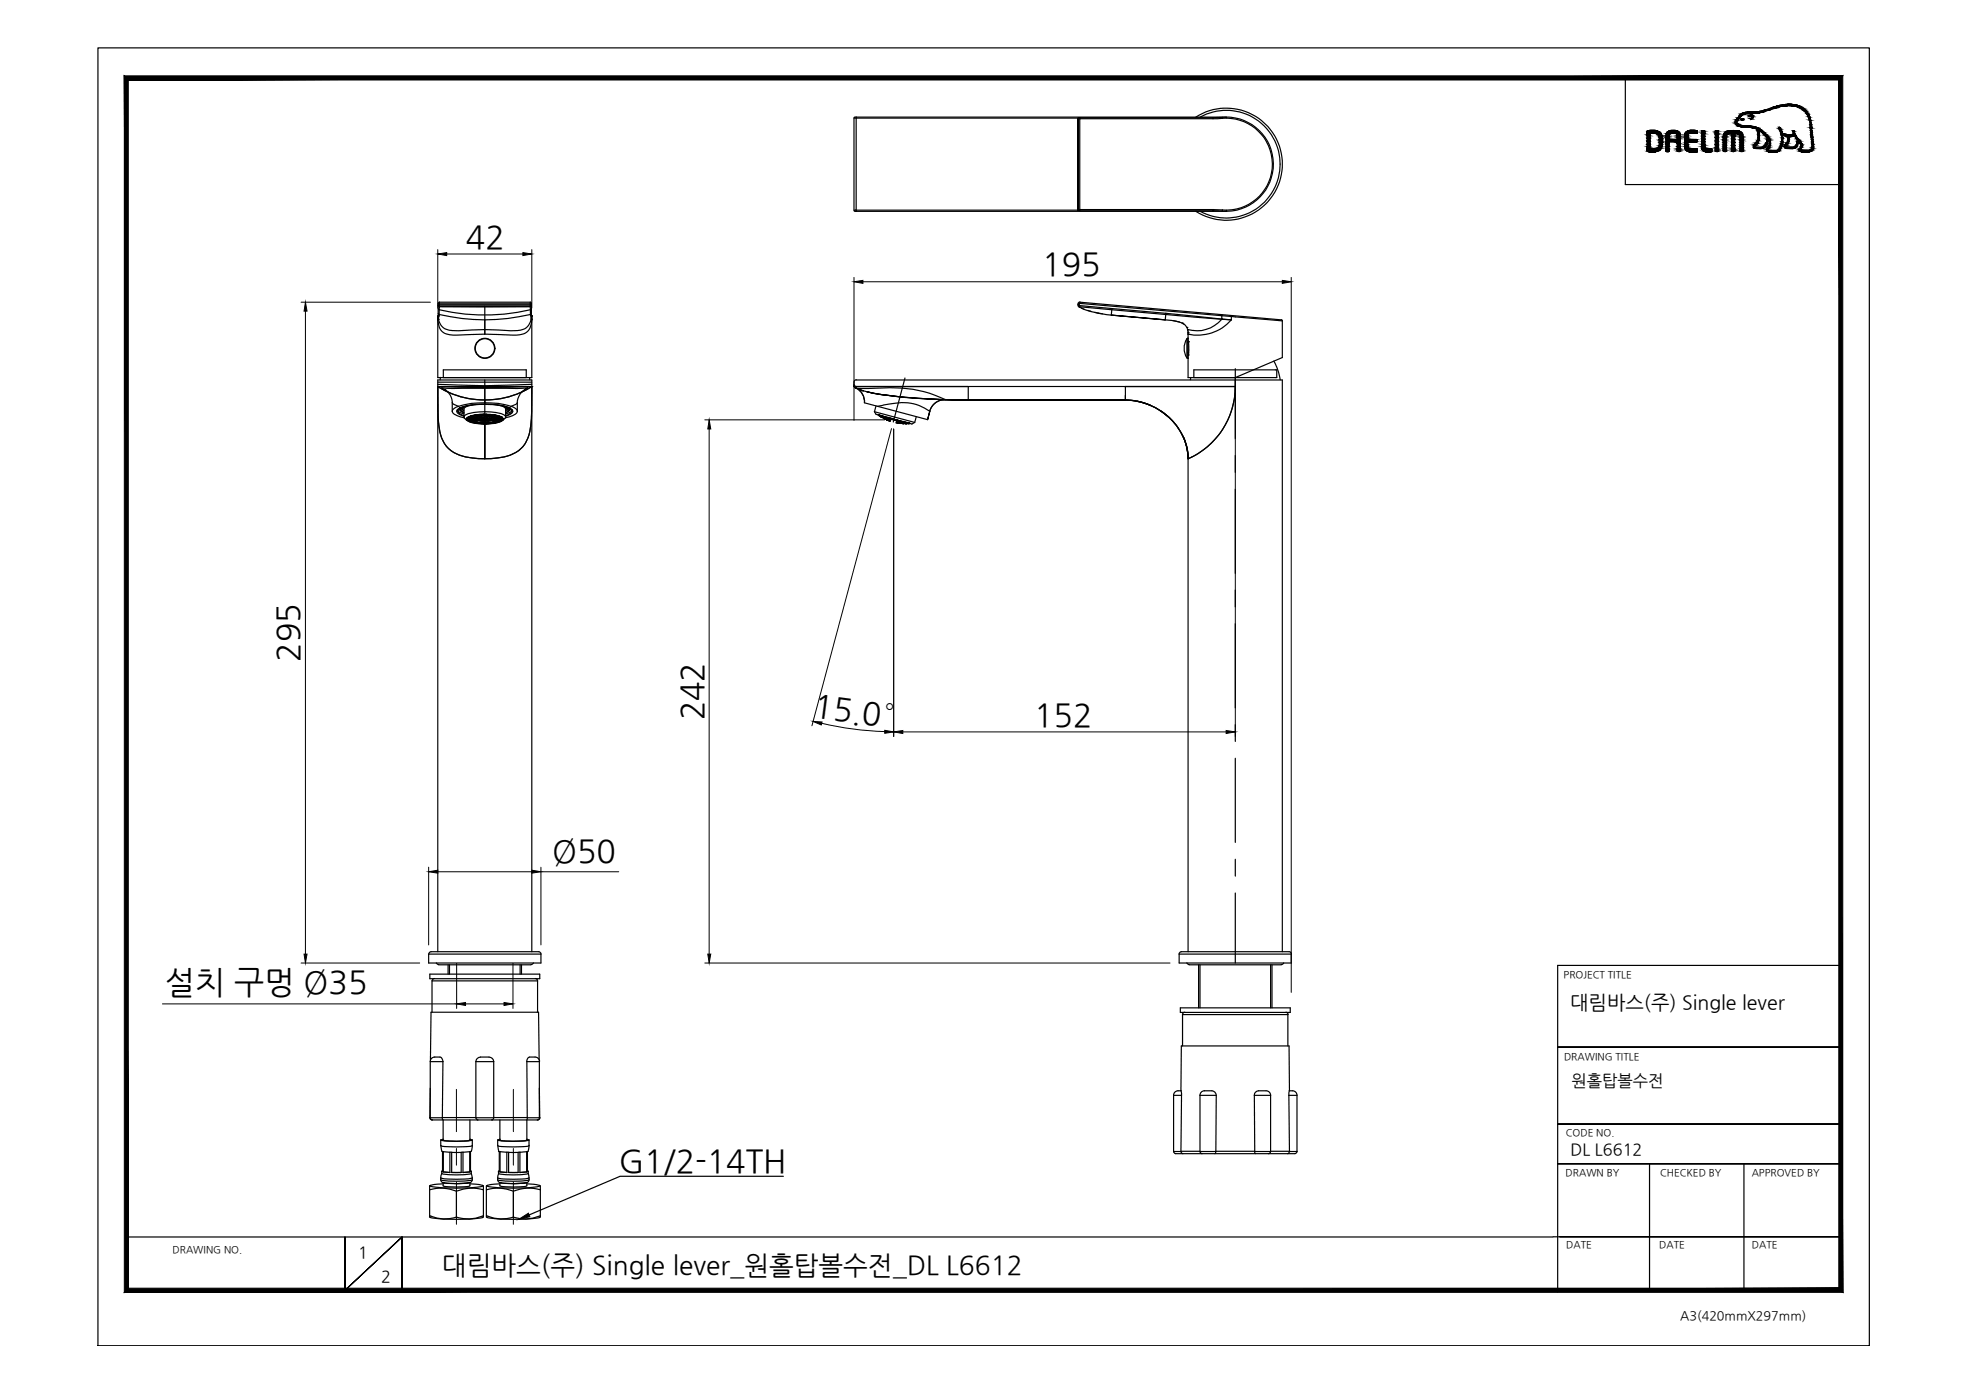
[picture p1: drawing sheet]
<svg xmlns="http://www.w3.org/2000/svg" width="420mm" height="297mm" viewBox="0 0 420 297" stroke-linecap="round" stroke-linejoin="round" font-family="sans-serif">
<defs><g id="words">
<g font-size="6.8">
<text x="99.4" y="52.9">42</text>
<text x="222.4" y="58.8">195</text>
<text x="63.8" y="141.2" transform="rotate(-90 63.8 141.2)">295</text>
<text x="150.1" y="153.7" transform="rotate(-90 150.1 153.7)">242</text>
<text x="173.4" y="152.9" transform="rotate(7 173.4 152.9)">15.0°</text>
<text x="220.7" y="154.8">152</text>
<text x="117.8" y="183.9">Ø50</text>
<text x="35.2" y="212">설치 구멍 Ø35</text>
<text x="132" y="250.2">G1/2-14TH</text>
</g>
<text font-size="5.6" x="94.3" y="271.9">대림바스(주) Single lever_원홀탑볼수전_DL L6612</text>
<text font-size="4.2" x="335.1" y="215.3">대림바스(주) Single lever</text>
<g font-size="3.5">
<text x="335.3" y="231.7">원홀탑볼수전</text>
<text x="335.1" y="246.4">DL L6612</text>
<text x="76.4" y="268.5">1</text>
<text x="81.3" y="273.6">2</text>
</g>
<text font-size="2.7" x="358.5" y="281.6">A3(420mmX297mm)</text>
<g font-size="2.1">
<text x="333.7" y="208.6">PROJECT TITLE</text>
<text x="333.7" y="226.2">DRAWING TITLE</text>
<text x="334.1" y="242.4">CODE NO.</text>
<text x="334.1" y="251">DRAWN BY</text>
<text x="354.2" y="251">CHECKED BY</text>
<text x="373.8" y="251">APPROVED BY</text>
<text x="36.8" y="267.4">DRAWING NO.</text>
<text x="334.2" y="266.4">DATE</text>
<text x="354.1" y="266.4">DATE</text>
<text x="373.8" y="266.4">DATE</text>
</g>
</g></defs>
<!-- layer: 0 -->
<g fill="#000" stroke="#000" stroke-width=".21">
<path d="M351.9 32.4h1.4zM352.2 27.8h.9zM360 32.3h2.2zM360.2 32.4h2zM360.4 27.9h1.8zM360.6 32.4h1.3zM360.7 27.8h.8zM361.2 28.5h1zM363.3 32.1h2zM364.2 32.4h.7zM369.3 27.9h1.1zM371.7 25.7h.1z"/>
<path d="M371.8 25.3l.3 .1zM371.7 25.3h.2zM371.8 25.4h.3zM372.1 27.1h2.6zM373.2 24.9h.2zM373.4 23.9h2.8zM373.7 23.9h2.5zM377 32.2h2.7zM379.6 27.1h.2zM381.4 22.2h.9zM382.1 29.1h.8zM382.7 28h.1z"/>
<path d="M383.5 30.1h.7zM386.1 32.1h.6zM386.5 31.9h.4zM93.4 54.2l1.9-.3v.6zM111.6 53.9l1.9 .3-1.9 .3zM182.2 60.1l1.9-.3v.7zM273.6 59.8l1.9 .3-1.9 .4zM65.2 64.5l.3 1.9h-.6zM151.3 89.6l.4 1.9h-.7zM173.5 153.9l1.9 .2-.2 .6zM188.8 155.8l1.9 .4-1.9 .3zM190.7 156.2l1.9-.3v.6z"/>
<path d="M261.6 155.9l2 .3-2 .3zM91.5 186l1.9-.3v.6zM113.5 185.7l1.9 .3-1.9 .3zM64.9 203.6h.6l-.3 1.9zM97.4 214.2l1.9-.3v.7zM107.6 213.9l1.9 .3-1.9 .4zM151 203.6h.7l-.4 1.9zM110.7 260.2l2.1-1.3 .3 .7z"/>
<path d="M351.4 30.1h.8zM351.4 30.1h.8z"/>
<path d="M351.4 31.8h.8zM351.4 31.8h.8z"/>
<path d="M351.9 32.4h1.2zM352.2 32.4h.9z"/>
<path d="M351.4 28.5h.8zM351.4 28.5h.8z"/>
<path d="M351.4 28.5l.8 .1v-.1zM351.4 28.5l.8 .1h-.8z"/>
<path d="M351.4 28.6l.8 .1zM351.4 28.6l.8 .1z"/>
<path d="M351.4 28.7l.8 .1zM351.4 28.7l.8 .1z"/>
<path d="M351.4 28.8l.8 .2v-.2zM351.4 28.8l.8 .2h-.8z"/>
<path d="M351.4 29l.8 .4v-.4zM351.4 29l.8 .4h-.8z"/>
<path d="M351.4 29.4l.8 .1v-.1zM351.4 29.4l.8 .1h-.8z"/>
<path d="M351.4 29.5l.8 .6v-.6zM351.4 29.5l.8 .6h-.8z"/>
<path d="M351.4 30.1l.8 .6v-.6zM351.4 30.1l.8 .6h-.8z"/>
<path d="M351.4 30.7l.8 .1zM351.4 30.7l.8 .1z"/>
<path d="M351.4 30.8l.8 .5v-.5zM351.4 30.8l.8 .5h-.8z"/>
<path d="M351.4 31.3l.8 .2v-.2zM351.4 31.3l.8 .2h-.8z"/>
<path d="M351.4 31.5h.8zM351.4 31.5h.8z"/>
<path d="M351.4 31.5l.8 .1v-.1zM351.4 31.5l.8 .1h-.8z"/>
<path d="M351.4 31.6l.8 .2v-.2zM351.4 31.6l.8 .2h-.8zM351.4 31.8h.8zM351.4 31.8h.8z"/>
<path d="M351.4 31.8h.9zM351.4 31.8h.9z"/>
<path d="M351.4 31.8h1.2zM351.4 31.8h1.2z"/>
<path d="M351.4 28.4h1.2zM351.4 28.4h1.4z"/>
<path d="M351.4 28.4h1.2zM351.4 28.4l.8 .1zM351.4 28.5h.8zM351.4 28.5h.8z"/>
<path d="M351.4 28.4h1.4zM351.4 28.4h1.5z"/>
<path d="M351.4 31.8h1.4zM351.4 31.8h1.4z"/>
<path d="M351.4 31.8h1.5zM351.4 31.8h1.5z"/>
<path d="M352.2 27.8h1.1zM351.9 27.8h1.4z"/>
<path d="M351.9 27.8l1.4 .1zM351.8 27.9h1.5z"/>
<path d="M351.8 27.9h1.6zM351.6 27.9h1.8z"/>
<path d="M351.9 32.4h1.4zM351.9 32.4h1.4z"/>
<path d="M351.6 32.4h1.8zM351.6 32.4h1.7z"/>
<path d="M351.6 27.9l2.1 .1zM351.5 28h2.2z"/>
<path d="M351.5 28h2.2zM351.5 28h2.2z"/>
<path d="M351.5 32.3h2.2zM351.5 32.3l1.9 .1z"/>
<path d="M351.5 28l2.5 .1-.3-.1zM351.5 28l2.5 .1h-2.6zM351.4 28.1h2.6zM351.4 28.1h2.6z"/>
<path d="M351.5 32.3h2.2zM351.5 32.3h2.2z"/>
<path d="M351.4 28.1l2.7 .1zM351.4 28.1l2.7 .1z"/>
<path d="M351.4 32.1h2.6zM351.4 32.1h2.7z"/>
<path d="M351.4 32.1l2.3 .2 .3-.2zM351.4 32.1l2.3 .2h-2.2z"/>
<path d="M351.4 28.2l2.9 .1-.2-.1zM351.4 28.2l2.9 .1h-2.9zM351.4 28.3h2.9zM351.4 28.3h2.9z"/>
<path d="M351.4 32.1h2.7zM351.4 32.1h2.7z"/>
<path d="M351.4 28.3l3 .1-.1-.1zM351.4 28.3l3 .1h-3z"/>
<path d="M351.4 31.9l2.9 .1zM351.4 31.9l2.9 .1z"/>
<path d="M351.4 32l2.7 .1 .2-.1zM351.4 32l2.7 .1h-2.7z"/>
<path d="M352.9 28.4l1.5 .1zM352.9 28.4l1.5 .1z"/>
<path d="M353.1 31.8h1.3zM352.9 31.8h1.5z"/>
<path d="M351.4 31.8l2.9 .1 .1-.1zM351.4 31.8l2.9 .1h-2.9z"/>
<path d="M353.3 28.5l1.2 .1-.1-.1zM353.3 28.5l1.2 .1z"/>
<path d="M353.4 31.7h1zM353.1 31.8h1.3z"/>
<path d="M353.5 28.6h1zM353.5 28.6h1z"/>
<path d="M353.5 31.7h1zM353.4 31.7h1z"/>
<path d="M353.6 28.6l1 .2-.1-.2zM353.6 28.6l1 .2h-.7z"/>
<path d="M353.6 31.6h.9zM353.5 31.7h1z"/>
<path d="M353.8 31.5l.7 .1 .1-.1zM353.8 31.5l.7 .1h-.9z"/>
<path d="M353.9 28.8l.8 .1zM353.9 28.8l.8 .1z"/>
<path d="M353.9 28.9l.8 .2v-.2zM353.9 28.9l.8 .2h-.7z"/>
<path d="M353.9 31.3h.8zM353.9 31.3h.8z"/>
<path d="M353.9 31.3l.7 .2 .1-.2zM353.8 31.5l.1-.2 .7 .2z"/>
<path d="M354 29.1l.7 .2v-.2zM354 29.1l.7 .2h-.7z"/>
<path d="M354 29.3l.8 .3-.1-.3zM354 29.3l.8 .3h-.7z"/>
<path d="M354.1 30.8l.6 .2v-.2zM354.1 30.8l.6 .2h-.7z"/>
<path d="M354 31l.7 .1v-.1zM354 31l.7 .1h-.7z"/>
<path d="M354 31.1l.7 .2v-.2zM354 31.1l.7 .2h-.8z"/>
<path d="M354.1 29.6l.7 .1v-.1zM354.1 29.6l.7 .1h-.7z"/>
<path d="M354.1 29.7h.7zM354.1 29.7h.7zM354.1 29.7h.7zM354.1 29.7h.7zM354.1 29.7h.7zM354.1 29.7h.7zM354.1 29.7h.7zM354.1 29.7h.7zM354.1 29.7h.7zM354.1 29.7h.7z"/>
<path d="M354.1 29.7l.7 .2v-.2zM354.1 29.7l.7 .2h-.7z"/>
<path d="M354.1 29.9h.7zM354.1 29.9h.7z"/>
<path d="M354.1 29.9l.7 .2v-.2zM354.1 29.9l.7 .2h-.7z"/>
<path d="M354.1 30.1l.7 .3v-.3zM354.1 30.1l.7 .3h-.7zM354.1 30.4h.7zM354.1 30.4h.7z"/>
<path d="M354.1 30.4l.7 .1v-.1zM354.1 30.4l.7 .1h-.7zM354.1 30.5h.7zM354.1 30.5h.7zM354.1 30.5h.7zM354.1 30.5h.7z"/>
<path d="M354.1 30.5l.6 .3 .1-.3zM354.1 30.5l.6 .3h-.6z"/>
<path d="M355.5 29.4h.7zM355.5 29.4h.7z"/>
<path d="M355.6 32.4h.5zM355.6 32.4h.4z"/>
<path d="M355.5 32.3h.6zM355.5 32.3l.6 .1z"/>
<path d="M355.5 28.9l.7 .2v-.2zM355.5 28.9l.7 .2h-.7z"/>
<path d="M355.5 29.1h.7zM355.5 29.1h.7z"/>
<path d="M355.5 29.1l.7 .1zM355.5 29.1l.7 .1z"/>
<path d="M355.5 29.2h.7zM355.5 29.2h.7z"/>
<path d="M355.5 29.2l.7 .2v-.2zM355.5 29.2l.7 .2h-.7z"/>
<path d="M355.5 29.4l.7 .2v-.2zM355.5 29.4l.7 .2h-.7zM355.5 29.6h.7zM355.5 29.6h.7z"/>
<path d="M355.5 29.6l.7 .1zM355.5 29.6l.7 .1z"/>
<path d="M355.5 30.4l.7 .1zM355.5 30.4l.7 .1z"/>
<path d="M355.5 30.5l.7 .1v-.1zM355.5 30.5l.7 .1h-.7z"/>
<path d="M355.5 30.6l.7 .1zM355.5 30.6l.7 .1z"/>
<path d="M355.5 30.7l.7 .1v-.1zM355.5 30.7l.7 .1h-.7z"/>
<path d="M355.5 30.8l.7 .4v-.4zM355.5 30.8l.7 .4h-.7z"/>
<path d="M355.5 31.2l.7 .1zM355.5 31.2l.7 .1z"/>
<path d="M355.5 31.3l.7 .4v-.4zM355.5 31.3l.7 .4h-.7z"/>
<path d="M355.5 31.7l.7 .1zM355.5 31.7l.7 .1z"/>
<path d="M355.5 31.8l.7 .1v-.1zM355.5 31.8l.7 .1h-.7z"/>
<path d="M355.5 31.9l.7 .1zM355.5 31.9l.7 .1z"/>
<path d="M355.5 32l.7 .1zM355.5 32l.7 .1z"/>
<path d="M355.5 32.1h.7zM355.5 32.1h.7z"/>
<path d="M355.5 32.1h.7zM355.5 32.1h.7z"/>
<path d="M355.5 32.1l.7 .1zM355.5 32.1l.7 .1z"/>
<path d="M355.5 32.2h.7zM355.5 32.2h.7zM355.5 32.2h.7zM355.5 32.2h.7z"/>
<path d="M355.5 32.2h.7zM355.5 32.2h.7z"/>
<path d="M355.5 32.2h.7zM355.5 32.2l.6 .1z"/>
<path d="M355.5 28.8h.7zM355.5 28.8h.7z"/>
<path d="M355.5 28.8l.7 .1v-.1zM355.5 28.8l.7 .1h-.7z"/>
<path d="M355.5 30.3h.7zM355.5 30.3l.7 .1z"/>
<path d="M355.5 28.5h.8zM355.5 28.5h.9z"/>
<path d="M355.5 28.5l.7 .3 .1-.3zM355.5 28.5l.7 .3h-.7z"/>
<path d="M355.6 28.5h1zM355.6 28.5h1.3z"/>
<path d="M355.6 28.5h1zM355.6 28.5h.8z"/>
<path d="M356.9 27.8h.6zM356.5 27.8h1z"/>
<path d="M356.5 27.8l1.3 .1zM356.2 27.9h1.6z"/>
<path d="M356.2 27.9l1.9 .1-.3-.1zM356 28l.2-.1 1.9 .1z"/>
<path d="M357.9 29.6h.7zM357.9 29.6h.7z"/>
<path d="M357.9 30.7h.7zM357.9 30.7h.7z"/>
<path d="M357.9 31.9h.7zM357.9 31.9h.7z"/>
<path d="M358 32.3h.5zM358 32.3h.5z"/>
<path d="M356 28l2.3 .1-.2-.1zM355.8 28.1l.2-.1 2.3 .1z"/>
<path d="M355.8 28.1l2.6 .2-.1-.2zM355.8 28.1l2.6 .2h-2.7z"/>
<path d="M355.7 28.3l2.8 .2-.1-.2zM355.7 28.3l2.8 .2h-2.9z"/>
<path d="M357.2 28.5h1.3zM357.2 28.5h1.3z"/>
<path d="M357.5 28.5h1zM357.5 28.5h1z"/>
<path d="M357.7 28.5h.8zM357.7 28.5h.8z"/>
<path d="M357.7 28.5l.9 .3-.1-.3zM357.7 28.5l.9 .3h-.8z"/>
<path d="M358 32.3h.5zM358 32.3l.4 .1z"/>
<path d="M357.8 28.8h.8zM357.8 28.8h.8z"/>
<path d="M357.9 28.8l.7 .1v-.1zM357.9 28.8l.7 .1h-.7z"/>
<path d="M357.9 28.9l.7 .2v-.2zM357.9 28.9l.7 .2h-.7z"/>
<path d="M357.9 29.1h.7zM357.9 29.1h.7z"/>
<path d="M357.9 29.1l.7 .1zM357.9 29.1l.7 .1z"/>
<path d="M357.9 29.2h.7zM357.9 29.2h.7z"/>
<path d="M357.9 29.2l.7 .2v-.2zM357.9 29.2l.7 .2h-.7zM357.9 29.4h.7zM357.9 29.4h.7z"/>
<path d="M357.9 29.4l.7 .2v-.2zM357.9 29.4l.7 .2h-.7z"/>
<path d="M357.9 29.6l.7 .1zM357.9 29.6l.7 .1z"/>
<path d="M355.5 29.7l3.1 .4v-.4zM355.5 29.7l3.1 .4h-3.1z"/>
<path d="M355.5 30.1l3.1 .2v-.2zM355.5 30.1l3.1 .2h-3.1z"/>
<path d="M357.9 30.3l.7 .2v-.2zM357.9 30.3l.7 .2h-.7z"/>
<path d="M357.9 30.5l.7 .2v-.2zM357.9 30.5l.7 .2h-.7z"/>
<path d="M357.9 30.7l.7 .5v-.5zM357.9 30.7l.7 .5h-.7z"/>
<path d="M357.9 31.2l.7 .1zM357.9 31.2l.7 .1z"/>
<path d="M357.9 31.3l.7 .3v-.3zM357.9 31.3l.7 .3h-.7z"/>
<path d="M357.9 31.6l.7 .1zM357.9 31.6l.7 .1z"/>
<path d="M357.9 31.7l.7 .2v-.2zM357.9 31.7l.7 .2h-.7z"/>
<path d="M357.9 31.9l.7 .2v-.2zM357.9 31.9l.7 .2h-.7z"/>
<path d="M357.9 32.1h.7zM357.9 32.1h.7z"/>
<path d="M357.9 32.1h.7zM357.9 32.1h.7z"/>
<path d="M357.9 32.1l.7 .1zM357.9 32.1l.7 .1z"/>
<path d="M357.9 32.2l.6 .1 .1-.1zM357.9 32.2l.6 .1h-.5z"/>
<path d="M359.5 28.8l.7 .2v-.2zM359.5 28.8l.7 .2h-.7z"/>
<path d="M359.5 29h.7zM359.5 29h.7zM359.5 29h.7zM359.5 29h.7z"/>
<path d="M359.5 29l.7 .1zM359.5 29l.7 .1zM359.5 29.1h.7zM359.5 29.1h.7z"/>
<path d="M359.5 29.1l.7 .3v-.3zM359.5 29.1l.7 .3h-.7zM359.5 29.4h.7zM359.5 29.4h.7z"/>
<path d="M359.5 29.4l.7 .2v-.2zM359.5 29.4l.7 .2h-.7z"/>
<path d="M359.5 29.6l.7 .1v-.1zM359.5 29.6l.7 .1h-.7zM359.5 29.7h.7zM359.5 29.7h.7z"/>
<path d="M359.5 29.7h.7zM359.5 29.7h.7z"/>
<path d="M359.5 30.3l.7 .1zM359.5 30.3l.7 .1z"/>
<path d="M359.5 30.4l.7 .1zM359.5 30.4l.7 .1z"/>
<path d="M359.5 30.5h.7zM359.5 30.5h.7z"/>
<path d="M359.5 30.5l.7 .3v-.3zM359.5 30.5l.7 .3h-.7z"/>
<path d="M359.5 30.8l.7 .1zM359.5 30.8l.7 .1z"/>
<path d="M359.5 30.9l.7 .2v-.2zM359.5 30.9l.7 .2h-.7zM359.5 31.1h.7zM359.5 31.1h.7z"/>
<path d="M359.5 31.1l.7 .1zM359.5 31.1l.7 .1zM359.5 31.2h.7zM359.5 31.2h.7z"/>
<path d="M359.5 31.2l.7 .1zM359.5 31.2l.7 .1z"/>
<path d="M359.5 31.3l.7 .2v-.2zM359.5 31.3l.7 .2h-.7z"/>
<path d="M359.5 28.7h.7zM359.5 28.7h.7z"/>
<path d="M359.5 28.7h.7zM359.5 28.7l.7 .1z"/>
<path d="M359.5 31.5h.7zM359.5 31.5h.7z"/>
<path d="M359.5 31.5l.8 .1-.1-.1zM359.5 31.5l.8 .1h-.8z"/>
<path d="M359.5 31.6l1 .1zM359.5 31.6l1 .1z"/>
<path d="M359.6 28.5l.6 .2 .1-.2zM359.6 28.5l.6 .2h-.7z"/>
<path d="M359.6 28.5h.9zM359.6 28.5h.7z"/>
<path d="M359.6 31.7l1.1 .1zM359.6 31.7l1.1 .1zM359.6 31.8h1.1zM359.6 31.8h1.1z"/>
<path d="M360.6 32.4h1zM360.8 32.4h.8z"/>
<path d="M359.6 28.5h1.1zM359.6 28.5h1.2z"/>
<path d="M359.6 28.5h1.1zM359.6 28.5h.9z"/>
<path d="M359.6 28.5h1.2zM359.6 28.5h1.2z"/>
<path d="M359.6 28.5h1.2zM359.6 28.5h1.2zM359.6 28.5h1.2zM359.6 28.5h1.3z"/>
<path d="M359.6 31.8h1.3zM359.6 31.8h1.3z"/>
<path d="M360.7 27.8h1zM360.5 27.8h1.2z"/>
<path d="M360.5 27.8h1.3zM360.5 27.8h1.3z"/>
<path d="M360.5 27.8l1.6 .1zM360.5 27.9h1.6z"/>
<path d="M360.5 32.4h1.4zM360.5 32.4h1.4z"/>
<path d="M362 28.5h.2zM362 28.5h.2z"/>
<path d="M359.5 29.7l2.6 .1zM359.5 29.7l2.6 .1z"/>
<path d="M360.5 27.9h1.7zM360.4 27.9h1.8zM360.2 27.9h2z"/>
<path d="M360.5 32.4h1.6zM360.5 32.4h1.4z"/>
<path d="M359.5 29.8l2.7 .1-.1-.1zM359.5 29.8l2.7 .1h-2.7z"/>
<path d="M359.5 30.3h2.6zM359.5 30.3h2.5z"/>
<path d="M360.2 27.9l2 .1zM360.1 28h2.1z"/>
<path d="M360.1 28h2.1zM360.1 28h2.1z"/>
<path d="M360 28l2.2 .1v-.1zM359.8 28.1l.2-.1 2.2 .1z"/>
<path d="M359.8 28.1l2.4 .1zM359.8 28.1l2.4 .1z"/>
<path d="M359.8 28.2l2.4 .1zM359.8 28.2l2.4 .1h-2.5z"/>
<path d="M359.7 28.3l2.5 .1v-.1zM359.7 28.3l2.5 .1h-2.6z"/>
<path d="M359.6 28.4l2.6 .1zM359.6 28.4l2.6 .1z"/>
<path d="M360.9 28.5h1.3zM360.9 28.5h1.3z"/>
<path d="M360.9 28.5h1.3zM360.9 28.5h1.3zM361.2 28.5h1z"/>
<path d="M361.6 28.5h.6zM361.6 28.5h.6z"/>
<path d="M359.5 29.9l2.7 .2v-.2zM359.5 29.9l2.7 .2h-2.7z"/>
<path d="M359.5 30.1l2.7 .1zM359.5 30.1l2.7 .1z"/>
<path d="M359.5 30.2l2.6 .1 .1-.1zM359.5 30.2l2.6 .1h-2.6z"/>
<path d="M359.6 31.8h2.6zM359.6 31.8h2.6z"/>
<path d="M359.6 31.8l2.6 .1zM359.6 31.8l2.6 .1z"/>
<path d="M359.6 31.9l2.6 .1zM359.6 31.9l2.6 .1z"/>
<path d="M359.7 32l2.5 .1zM359.7 32l2.5 .1z"/>
<path d="M359.8 32.1h2.4zM359.8 32.1h2.4z"/>
<path d="M359.8 32.1l2.4 .2v-.2zM359.8 32.1l2.4 .2h-2.2zM360 32.3h2.2z"/>
<path d="M360.1 32.3l2.1 .1zM360.1 32.3l2.1 .1zM360.2 32.4h2z"/>
<path d="M360.3 32.4h1.9zM360.3 32.4h1.9z"/>
<path d="M360.4 32.4h1.8zM360.4 32.4h1.8z"/>
<path d="M360.5 32.4h1.7zM360.5 32.4h1.6z"/>
<path d="M363.3 27.9h.4zM363.1 27.9h.6z"/>
<path d="M363.1 27.9l.7 .1-.1-.1zM363.1 27.9l.7 .1h-.7z"/>
<path d="M363.1 28l.7 .1zM363.1 28l.7 .1zM363.1 28.1h.7zM363.1 28.1h.7z"/>
<path d="M363.1 28.1l.7 .1v-.1zM363.1 28.1l.7 .1h-.7zM363.1 28.2h.7zM363.1 28.2h.7z"/>
<path d="M363.1 28.2l.7 .1v-.1zM363.1 28.2l.7 .1h-.7z"/>
<path d="M363.1 28.3l.7 .1zM363.1 28.3l.7 .1z"/>
<path d="M363.1 28.4l.7 .1v-.1zM363.1 28.4l.7 .1h-.7zM363.1 28.5h.7zM363.1 28.5h.7z"/>
<path d="M363.1 28.5l.7 .6v-.6zM363.1 28.5l.7 .6h-.7z"/>
<path d="M363.1 29.1h.7zM363.1 29.1h.7z"/>
<path d="M363.1 29.1l.7 .5v-.5zM363.1 29.1l.7 .5h-.7z"/>
<path d="M363.1 29.6l.7 .1zM363.1 29.6l.7 .1z"/>
<path d="M363.1 29.7l.7 .5v-.5zM363.1 29.7l.7 .5h-.7z"/>
<path d="M363.1 30.2l.7 .1zM363.1 30.2l.7 .1z"/>
<path d="M363.1 30.3l.7 .4v-.4zM363.1 30.3l.7 .4h-.7z"/>
<path d="M363.1 30.7l.7 .1zM363.1 30.7l.7 .1z"/>
<path d="M363.1 30.8l.7 .2v-.2zM363.1 30.8l.7 .2h-.7z"/>
<path d="M363.1 31h.7zM363.1 31h.7z"/>
<path d="M363.1 31l.7 .1v-.1zM363.1 31l.7 .1h-.7z"/>
<path d="M363.1 31.1l.7 .1zM363.1 31.1l.7 .1z"/>
<path d="M363.1 31.2h.7zM363.1 31.2h.7z"/>
<path d="M363.1 31.2l.7 .1zM363.1 31.2l.7 .1zM363.1 31.3h.7zM363.1 31.3h.7z"/>
<path d="M363.1 31.3h.7zM363.1 31.3h.7z"/>
<path d="M363.1 31.3l.7 .2v-.2zM363.1 31.3l.7 .2h-.7z"/>
<path d="M363.1 31.5l.7 .1v-.1zM363.1 31.5l.7 .1h-.7z"/>
<path d="M363.1 31.6h.7zM363.1 31.6h.7z"/>
<path d="M363.1 31.6l1 .1zM363.1 31.6l1 .1z"/>
<path d="M363.1 31.7l1.1 .1zM363.1 31.7l1.1 .1z"/>
<path d="M364.2 32.4h.5zM364.3 32.4h.4z"/>
<path d="M363.2 31.8h1.2zM363.2 31.8h1.2z"/>
<path d="M363.9 32.4h1.2zM363.9 32.4h1z"/>
<path d="M363.9 32.4h1.2zM363.9 32.4h1.2z"/>
<path d="M363.9 32.4h1.3zM363.9 32.4h1.2z"/>
<path d="M363.8 32.4h1.5zM363.8 32.4h1.5z"/>
<path d="M363.8 32.4h1.5zM363.8 32.4h1.4z"/>
<path d="M363.2 31.8h2.1zM363.2 31.8h2.1z"/>
<path d="M363.2 31.8h2.1zM363.2 31.8h2.1z"/>
<path d="M363.2 31.8l2.1 .1zM363.2 31.8l2.1 .1z"/>
<path d="M363.2 31.9l2.1 .2v-.2zM363.2 31.9l2.1 .2h-2zM363.3 32.1h2z"/>
<path d="M363.3 32.1l2 .1v-.1zM363.3 32.1l2 .1h-1.8z"/>
<path d="M363.5 32.2l1.8 .1zM363.5 32.2l1.8 .1z"/>
<path d="M363.5 32.3h1.8zM363.5 32.3h1.8z"/>
<path d="M363.7 32.3l1.6 .1zM363.7 32.3l1.6 .1z"/>
<path d="M366.2 27.9h.5zM366.1 27.9h.6zM366.1 27.9h.6zM366.1 27.9h.6z"/>
<path d="M366.1 27.9l.6 .1v-.1zM366.1 27.9l.6 .1h-.7z"/>
<path d="M366.1 32.3h.6zM366.1 32.3l.5 .1z"/>
<path d="M366 28l.7 .1zM366 28l.7 .1z"/>
<path d="M366 28.1l.7 .1v-.1zM366 28.1l.7 .1h-.7z"/>
<path d="M366 28.2l.7 .2v-.2zM366 28.2l.7 .2h-.7z"/>
<path d="M366 28.4l.7 .3v-.3zM366 28.4l.7 .3h-.7z"/>
<path d="M366 28.7l.7 .7v-.7zM366 28.7l.7 .7h-.7z"/>
<path d="M366 29.4l.7 .7v-.7zM366 29.4l.7 .7h-.7z"/>
<path d="M366 30.1l.7 .8v-.8zM366 30.1l.7 .8h-.7z"/>
<path d="M366 30.9l.7 .7v-.7zM366 30.9l.7 .7h-.7z"/>
<path d="M366 31.6l.7 .2v-.2zM366 31.6l.7 .2h-.7z"/>
<path d="M366 31.8l.7 .2v-.2zM366 31.8l.7 .2h-.7z"/>
<path d="M366 32l.7 .1v-.1zM366 32l.7 .1h-.7z"/>
<path d="M366 32.1l.7 .1zM366 32.1l.7 .1z"/>
<path d="M366 32.2l.7 .1v-.1zM366 32.2l.7 .1h-.6zM366.1 32.3h.6zM366.1 32.3h.6z"/>
<path d="M367.7 29.7h.7zM367.7 29.7h.7z"/>
<path d="M367.7 29.7h.7zM367.7 29.7h.7z"/>
<path d="M367.7 31.4h.7zM367.7 31.4h.7z"/>
<path d="M367.7 32.1h.7zM367.7 32.1h.7z"/>
<path d="M367.7 32.1h.7zM367.7 32.1h.7z"/>
<path d="M367.7 32.3h.6zM367.7 32.3h.7z"/>
<path d="M367.7 32.3h.6zM367.7 32.3l.5 .1z"/>
<path d="M367.7 29.4l.7 .2v-.2zM367.7 29.4l.7 .2h-.7z"/>
<path d="M367.7 29.6l.7 .1zM367.7 29.6l.7 .1z"/>
<path d="M367.7 29.7h.7zM367.7 29.7h.7z"/>
<path d="M367.7 29.7l.7 .1zM367.7 29.7l.7 .1z"/>
<path d="M367.7 29.8l.7 .2v-.2zM367.7 29.8l.7 .2h-.7z"/>
<path d="M367.7 30l.7 .1zM367.7 30l.7 .1z"/>
<path d="M367.7 30.1l.7 .4v-.4zM367.7 30.1l.7 .4h-.7z"/>
<path d="M367.7 30.5h.7zM367.7 30.5h.7z"/>
<path d="M367.7 30.5l.7 .4v-.4zM367.7 30.5l.7 .4h-.7z"/>
<path d="M367.7 30.9l.7 .1zM367.7 30.9l.7 .1z"/>
<path d="M367.7 31l.7 .4v-.4zM367.7 31l.7 .4h-.7z"/>
<path d="M367.7 31.4l.7 .4v-.4zM367.7 31.4l.7 .4h-.7z"/>
<path d="M367.7 31.8h.7zM367.7 31.8h.7z"/>
<path d="M367.7 31.8l.7 .3v-.3zM367.7 31.8l.7 .3h-.7z"/>
<path d="M367.7 32.1h.7zM367.7 32.1h.7z"/>
<path d="M367.7 32.1l.7 .1zM367.7 32.1l.7 .1z"/>
<path d="M367.7 32.2l.7 .1v-.1zM367.7 32.2l.7 .1h-.7z"/>
<path d="M367.7 29.1h.8zM367.7 29.1h.8z"/>
<path d="M367.7 29.1l.7 .3 .1-.3zM367.7 29.1l.7 .3h-.7z"/>
<path d="M367.8 28.8l.7 .3v-.3zM367.8 28.8l.7 .3h-.8z"/>
<path d="M367.8 28.7l.7 .1 .1-.1zM367.8 28.7l.7 .1h-.7z"/>
<path d="M367.8 28.7h.8zM367.8 28.7h.8z"/>
<path d="M367.9 28.6h.9zM367.9 28.6l.7 .1z"/>
<path d="M367.9 28.5h1zM367.9 28.5l.9 .1z"/>
<path d="M367.9 28.5h1.3zM367.9 28.5h1.3z"/>
<path d="M367.9 28.5h1.3zM367.9 28.5h1z"/>
<path d="M367.9 28.5h1.3zM367.9 28.5h1.6z"/>
<path d="M369.5 28.5h2.3zM369.5 28.5h2.3z"/>
<path d="M369.5 28.5h.7zM369.5 28.5h.7z"/>
<path d="M369.5 29.7h.7zM369.5 29.7h.7z"/>
<path d="M369.6 32.3h.5zM369.6 32.3h.5z"/>
<path d="M369.6 32.3h.5zM369.6 32.3l.4 .1z"/>
<path d="M369.5 28.5h.7zM369.5 28.5h.7zM369.5 28.5h.7zM369.5 28.5h.7z"/>
<path d="M369.5 28.5l.7 .2v-.2zM369.5 28.5l.7 .2h-.7zM369.5 28.7h.7zM369.5 28.7h.7z"/>
<path d="M369.5 28.7l.7 .1v-.1zM369.5 28.7l.7 .1h-.7z"/>
<path d="M369.5 28.8l.7 .1zM369.5 28.8l.7 .1z"/>
<path d="M369.5 28.9l.7 .2v-.2zM369.5 28.9l.7 .2h-.7zM369.5 29.1h.7zM369.5 29.1h.7z"/>
<path d="M369.5 29.1l.7 .6v-.6zM369.5 29.1l.7 .6h-.7z"/>
<path d="M369.5 29.7l.7 .7v-.7zM369.5 29.7l.7 .7h-.7zM369.5 30.4h.7zM369.5 30.4h.7z"/>
<path d="M369.5 30.4l.7 .6v-.6zM369.5 30.4l.7 .6h-.7zM369.5 31h.7zM369.5 31h.7z"/>
<path d="M369.5 31l.7 .6v-.6zM369.5 31l.7 .6h-.7z"/>
<path d="M369.5 31.6h.7zM369.5 31.6h.7z"/>
<path d="M369.5 31.6l.7 .2v-.2zM369.5 31.6l.7 .2h-.7zM369.5 31.8h.7zM369.5 31.8h.7z"/>
<path d="M369.5 31.8l.7 .2v-.2zM369.5 31.8l.7 .2h-.7zM369.5 32h.7zM369.5 32h.7z"/>
<path d="M369.5 32l.7 .1v-.1zM369.5 32l.7 .1h-.7zM369.5 32.1h.7zM369.5 32.1h.7z"/>
<path d="M369.5 32.1l.7 .1zM369.5 32.1l.7 .1z"/>
<path d="M369.5 32.2l.6 .1 .1-.1zM369.5 32.2l.6 .1h-.5z"/>
<path d="M369.3 27.9h1.6zM368.8 27.9h2.1z"/>
<path d="M370.3 26l.3 .2v-.2zM370.3 26l.3 .2h-.3z"/>
<path d="M370.3 26.2l.3 .1zM370.3 26.2l.3 .1z"/>
<path d="M370.3 26.3l.5 .1zM370.3 26.3l.5 .1z"/>
<path d="M370.3 25.8l.4 .1zM370.3 25.8l.4 .1z"/>
<path d="M370.3 25.9l.3 .1 .1-.1zM370.3 25.9l.3 .1h-.3zM370.3 26h.3zM370.3 26h.3z"/>
<path d="M370.4 25.7l.3 .1 .1-.1zM370.4 25.7l.3 .1h-.4z"/>
<path d="M370.4 26.4l.4 .1zM370.4 26.4l.4 .1z"/>
<path d="M370.4 26.5l.7 .1zM370.4 26.5l.7 .1h-.6z"/>
<path d="M370.4 25.6h.5zM370.4 25.6l.4 .1h-.4z"/>
<path d="M368.8 27.9l2.4 .1zM368.5 28h2.7z"/>
<path d="M370.7 25.3l.2 .3 .2-.3zM370.7 25.3l.2 .3h-.5z"/>
<path d="M370.5 26.6l.8 .1zM370.5 26.6l.8 .1z"/>
<path d="M370.7 25.2l.4 .1 .1-.1zM370.7 25.2l.4 .1h-.4z"/>
<path d="M370.8 25.2h.4zM370.8 25.2h.4z"/>
<path d="M368.5 28l3 .2-.3-.2zM368.2 28.2l.3-.2 3 .2z"/>
<path d="M370.9 25l.4 .1zM370.9 25l.4 .1z"/>
<path d="M370.9 25.1h.4zM370.8 25.2h.4z"/>
<path d="M370.6 26.7h.8zM370.6 26.7h.8z"/>
<path d="M371.3 29.7h.7zM371.3 29.7h.7z"/>
<path d="M371.3 29.7h.7zM371.3 29.7h.7z"/>
<path d="M371.3 31.4h.7zM371.3 31.4h.7z"/>
<path d="M371.3 32.1h.7zM371.3 32.1h.7z"/>
<path d="M371.3 32.1h.7zM371.3 32.1h.7z"/>
<path d="M371.3 32.3h.6zM371.3 32.3h.6z"/>
<path d="M370.7 26.7l1 .1zM370.7 26.7l1 .1z"/>
<path d="M371.1 24.8l.2 .2 .2-.2zM371.1 24.8l.2 .2h-.4z"/>
<path d="M371.5 25.4h.6zM371.5 25.4h.6z"/>
<path d="M368.2 28.2l3.6 .2-.3-.2zM368.2 28.2l3.6 .2h-3.9z"/>
<path d="M370.7 26.8h1.1zM370.7 26.8h1.1z"/>
<path d="M370.7 26.8h1.3zM370.7 26.8h1.3z"/>
<path d="M367.9 28.4l3.9 .1v-.1zM367.9 28.4l3.9 .1h-3.9z"/>
<path d="M370.2 28.5h1.6zM370.2 28.5h1.6z"/>
<path d="M370.2 28.5h1.6zM370.2 28.5h1.6z"/>
<path d="M370.5 28.5h1.3zM370.5 28.5h1.3z"/>
<path d="M371.2 24.6l.3 .2 .3-.2zM371.2 24.6l.3 .2h-.4zM371.1 24.8h.4zM371.1 24.8h.4z"/>
<path d="M371.6 25.7h.2zM371.6 25.7h.2z"/>
<path d="M370.7 28.5l1.1 .1zM370.7 28.5l1.1 .1z"/>
<path d="M370.9 28.6l1 .1zM370.9 28.6l1 .1zM371.1 28.7h.8zM371.1 28.7h.8z"/>
<path d="M371.7 25.3h.3zM371.6 25.3h.4z"/>
<path d="M371.6 25.6h.3zM371.6 25.6l.2 .1z"/>
<path d="M371.1 28.7l.8 .1v-.1zM371.1 28.7l.8 .1h-.7z"/>
<path d="M371.3 24.5h.6zM371.2 24.6h.6z"/>
<path d="M371.2 28.8l.8 .3-.1-.3zM371.2 28.8l.8 .3h-.8z"/>
<path d="M371.3 32.3h.6zM371.3 32.3l.5 .1z"/>
<path d="M371.6 25.6h.4zM371.6 25.6h.3z"/>
<path d="M371.2 29.1h.8zM371.2 29.1h.8z"/>
<path d="M371.2 29.1l.8 .3v-.3zM371.2 29.1l.8 .3h-.8z"/>
<path d="M371.2 29.4l.8 .2v-.2zM371.2 29.4l.8 .2h-.7z"/>
<path d="M371.6 25.3h.5zM371.6 25.3h.5z"/>
<path d="M371.3 29.6l.7 .1zM371.3 29.6l.7 .1z"/>
<path d="M371.3 29.7h.7zM371.3 29.7h.7z"/>
<path d="M371.3 29.7l.7 .1zM371.3 29.7l.7 .1z"/>
<path d="M371.3 29.8l.7 .2v-.2zM371.3 29.8l.7 .2h-.7z"/>
<path d="M371.3 30l.7 .1zM371.3 30l.7 .1z"/>
<path d="M371.3 30.1l.7 .4v-.4zM371.3 30.1l.7 .4h-.7z"/>
<path d="M371.3 30.5h.7zM371.3 30.5h.7z"/>
<path d="M371.3 30.5l.7 .4v-.4zM371.3 30.5l.7 .4h-.7z"/>
<path d="M371.3 30.9l.7 .1zM371.3 30.9l.7 .1z"/>
<path d="M371.3 31l.7 .4v-.4zM371.3 31l.7 .4h-.7z"/>
<path d="M371.3 31.4l.7 .4v-.4zM371.3 31.4l.7 .4h-.7z"/>
<path d="M371.3 31.8h.7zM371.3 31.8h.7z"/>
<path d="M371.3 31.8l.7 .3v-.3zM371.3 31.8l.7 .3h-.7z"/>
<path d="M371.3 32.1h.7zM371.3 32.1h.7z"/>
<path d="M371.3 32.1l.7 .1zM371.3 32.1l.7 .1z"/>
<path d="M371.3 32.2l.6 .1 .1-.1zM371.3 32.2l.6 .1h-.6z"/>
<path d="M371.5 25.5h.6zM371.5 25.5l.5 .1z"/>
<path d="M371.8 25.4h.3zM371.5 25.4h.6z"/>
<path d="M371.5 25.4l.6 .1zM371.5 25.4l.6 .1z"/>
<path d="M371.5 25.5h.6zM371.5 25.5h.6z"/>
<path d="M370.8 26.8h1.3zM370.8 26.8h1.3z"/>
<path d="M370.8 26.8h1.4zM370.8 26.8h1.4z"/>
<path d="M370.8 26.8l2.4 .1zM370.8 26.8l2.4 .1z"/>
<path d="M371.5 24.4l.4 .1 .4-.1zM371.3 24.5l.2-.1 .4 .1z"/>
<path d="M371.6 24.3h.9zM371.5 24.4h.8z"/>
<path d="M371.7 24.2h1.5zM371.7 24.2h1.5z"/>
<path d="M371.7 24.2h1.5zM371.6 24.3h.9z"/>
<path d="M371.7 24.2h1.5zM371.7 24.2h1.7z"/>
<path d="M373.2 24.9h.2zM373.2 24.9h.2z"/>
<path d="M371.7 24.2h1.7zM371.7 24.2h1.9z"/>
<path d="M373.2 24.8h.3zM373.2 24.8l.2 .1zM373.2 24.9h.2zM373.2 24.9h.2z"/>
<path d="M370.9 26.9h2.6zM370.9 26.9h2.6z"/>
<path d="M370.9 26.9h2.8zM370.9 26.9h2.8z"/>
<path d="M373.2 24.7h.3zM373.2 24.7l.3 .1zM373.2 24.8h.3zM373.2 24.8h.3z"/>
<path d="M371.7 24.2h1.9zM371.7 24.2h2z"/>
<path d="M373.3 24.7h.4zM373.3 24.7h.2zM373.2 24.7h.3zM373.2 24.7h.3z"/>
<path d="M371 26.9l3.1 .1zM371 26.9l3.1 .1z"/>
<path d="M373.6 25.4h.2zM373.6 25.4h.1z"/>
<path d="M373.7 24.5h.1zM373.5 24.5h.3z"/>
<path d="M373.5 24.5l.4 .1zM373.5 24.5l.4 .1z"/>
<path d="M373.6 25.3h.2zM373.6 25.3h.3z"/>
<path d="M373.6 25.3h.2zM373.6 25.3l.2 .1z"/>
<path d="M373.5 24.6h.5zM373.4 24.6h.6z"/>
<path d="M373.7 25.2h.2zM373.7 25.2h.3z"/>
<path d="M373.7 25.2h.2zM373.7 25.2l.2 .1h-.3z"/>
<path d="M373.4 24.6l.6 .1zM373.4 24.6l.6 .1h-.7z"/>
<path d="M373.8 25.1l.2 .1v-.1zM373.8 25.1l.2 .1h-.3z"/>
<path d="M373.7 24.7h.3zM373.7 24.7h.3z"/>
<path d="M373.7 24.7h.3zM373.7 24.7h.3z"/>
<path d="M373.8 24.7l.3 .1zM373.8 24.7l.3 .1z"/>
<path d="M373.8 25.1h.2zM373.8 25.1h.2z"/>
<path d="M373.8 24.8l.3 .1zM373.8 24.8l.3 .1zM373.9 24.9h.2zM373.9 24.9h.2z"/>
<path d="M373.9 24.9l.1 .2 .1-.2zM373.9 24.9l.1 .2h-.2z"/>
<path d="M371.1 27h3.3zM371.1 27h3.3z"/>
<path d="M374.2 31.2h.3zM374.2 31.2h.3z"/>
<path d="M374.2 31.4h2.4zM374.2 31.4h2.4z"/>
<path d="M371.8 24.2h2.5zM371.7 24.2h2z"/>
<path d="M371.3 27l3.3 .1zM371.3 27l3.3 .1zM371.6 27.1h3zM371.6 27.1h3z"/>
<path d="M374.2 31.2l.4 .2-.1-.2zM374.2 31.2l.4 .2h-.4z"/>
<path d="M374.2 31.1l.3 .1 .1-.1zM374.2 31.1l.3 .1h-.3z"/>
<path d="M374.2 31.4h.5zM374.2 31.4h.5z"/>
<path d="M371.8 24.2h2.8zM371.8 24.2h2.5z"/>
<path d="M374.2 31h.4zM374.2 31l.4 .1z"/>
<path d="M371.6 27.1h3zM371.6 27.1h3z"/>
<path d="M371.7 27.1h3zM371.7 27.1h3z"/>
<path d="M374.3 31h.3zM374.3 31h.3z"/>
<path d="M371.9 27.1h2.8zM371.9 27.1h2.8zM372.1 27.1h2.6z"/>
<path d="M372.2 27.1l2.7 .1zM372.2 27.1l2.7 .1z"/>
<path d="M374.3 30.9h.5zM374.3 30.9l.3 .1z"/>
<path d="M374.4 30.8l.4 .1v-.1zM374.4 30.8l.4 .1h-.5z"/>
<path d="M373.2 27.2h1.8zM373.2 27.2h1.8z"/>
<path d="M374.4 30.7l.5 .1zM374.4 30.7l.5 .1z"/>
<path d="M374.4 30.8h.5zM374.4 30.8h.4z"/>
<path d="M373.7 27.2l1.4 .1zM373.7 27.2l1.4 .1z"/>
<path d="M371.8 24.1h3.3zM371.8 24.2h2.8z"/>
<path d="M373.9 27.3h1.2zM373.9 27.3h1.2z"/>
<path d="M374.6 30.6l.3 .1 .2-.1zM374.4 30.7l.2-.1 .3 .1z"/>
<path d="M374.1 27.3l1.2 .1zM374.1 27.3l1.2 .1z"/>
<path d="M374.7 30.5h.4zM374.7 30.5l.4 .1h-.5z"/>
<path d="M374.9 30.3h.3zM374.9 30.3h.3z"/>
<path d="M374.8 30.3l.3 .2 .1-.2zM374.8 30.3l.3 .2h-.4z"/>
<path d="M375 27.7l.3 .1zM375 27.7l.3 .1z"/>
<path d="M375 27.8l.3 .1zM375 27.8l.3 .1z"/>
<path d="M374.5 27.4l1 .1zM374.5 27.4l1 .1z"/>
<path d="M375.3 27.8h.6zM375.3 27.8h.6z"/>
<path d="M375 27.9l.4 .2-.1-.2zM375 27.9l.4 .2h-.4z"/>
<path d="M375 30l.2 .3 .1-.3zM375 30l.2 .3h-.3z"/>
<path d="M375 28.1h.4zM375 28.1h.4z"/>
<path d="M375.1 28.1l.3 .4v-.4zM375.1 28.1l.3 .4h-.3z"/>
<path d="M375.1 29.9h.3zM375.1 29.9l.2 .1h-.3z"/>
<path d="M375.1 28.5l.3 .2v-.2zM375.1 28.5l.3 .2h-.3z"/>
<path d="M375.1 28.7l.3 .2v-.2zM375.1 28.7l.3 .2h-.3z"/>
<path d="M375.1 29.7h.3zM375.1 29.7h.3z"/>
<path d="M375.1 29.7l.3 .2v-.2zM375.1 29.7l.3 .2h-.3z"/>
<path d="M375.1 28.9l.3 .5v-.5zM375.1 28.9l.3 .5h-.3zM375.1 29.4h.3zM375.1 29.4h.3z"/>
<path d="M375.1 29.4l.3 .3v-.3zM375.1 29.4l.3 .3h-.3z"/>
<path d="M374.8 27.5l.8 .1zM374.8 27.5l.8 .1z"/>
<path d="M372 24.1h3.5zM371.8 24.1h3.3z"/>
<path d="M372.1 24.1h3.5zM372 24.1h3.5z"/>
<path d="M374.9 27.6h.8zM374.9 27.6h.8z"/>
<path d="M374.9 27.6l1 .1zM374.9 27.6l1 .1h-.9z"/>
<path d="M372.3 24l3.3 .1 .3-.1zM372.1 24.1l.2-.1 3.3 .1z"/>
<path d="M375 27.7h.9zM375 27.7h.9zM375 27.7h.9zM375 27.7h.9z"/>
<path d="M375.3 27.7l.6 .1zM375.3 27.7l.6 .1z"/>
<path d="M375.3 27.8l.7 .1zM375.3 27.8l.7 .1z"/>
<path d="M375.5 27.9l.7 .1zM375.5 27.9l.7 .1z"/>
<path d="M374.4 31.7h1.7zM374.4 31.7h1.8z"/>
<path d="M374.4 31.7h1.7zM374.4 31.7h1.5z"/>
<path d="M372.7 23.9h3.4zM372.3 24h3.6z"/>
<path d="M373.1 23.9h3.1zM372.7 23.9h3.4z"/>
<path d="M375.7 28l.7 .2-.2-.2zM375.7 28l.7 .2h-.5z"/>
<path d="M373.6 23.9h2.6zM373.4 23.9h2.8zM373.2 23.9h3z"/>
<path d="M373.2 23.9h3zM373.1 23.9h3.1z"/>
<path d="M374.6 23.9h1.7zM373.7 23.9h2.5zM373.6 23.9h2.6z"/>
<path d="M374.3 31.6h2.1zM374.3 31.6l1.9 .1z"/>
<path d="M375.9 28.2l.7 .1zM375.9 28.2l.7 .1z"/>
<path d="M375 23.8h1.5zM374.6 23.9h1.7z"/>
<path d="M374.2 31.6h2.3zM374.2 31.6h2.2z"/>
<path d="M376.1 28.3l.6 .1zM376.1 28.3l.6 .1z"/>
<path d="M374.2 31.4l2.3 .2 .1-.2zM374.2 31.4l2.3 .2h-2.3z"/>
<path d="M375.4 23.8h1.3zM375.4 23.8h1.3z"/>
<path d="M375.4 23.8h1.3zM375 23.8h1.5z"/>
<path d="M376.2 28.4l.8 .3-.3-.3zM376.2 28.4l.8 .3h-.5z"/>
<path d="M376.2 31.3h.5zM375.9 31.4h.7z"/>
<path d="M376.2 31.3h.5zM376.2 31.3h.5z"/>
<path d="M376.5 31.2l.2 .1 .1-.1zM376.2 31.3l.3-.1 .2 .1z"/>
<path d="M376.5 31l.3 .2 .1-.2zM376.5 31l.3 .2h-.3z"/>
<path d="M376.5 28.7l.6 .2-.1-.2zM376.5 28.7l.6 .2h-.4z"/>
<path d="M376.7 30.9l.2 .1 .1-.1zM376.7 30.9l.2 .1h-.4z"/>
<path d="M376.8 30.7l.2 .2 .1-.2zM376.8 30.7l.2 .2h-.3z"/>
<path d="M376.7 28.9l.5 .2zM376.7 28.9l.5 .2z"/>
<path d="M376.8 30.6l.3 .1v-.1zM376.8 30.6l.3 .1h-.3z"/>
<path d="M376.9 30.5l.2 .1 .1-.1zM376.9 30.5l.2 .1h-.3z"/>
<path d="M376.8 29.1l.5 .1-.1-.1zM376.8 29.1l.5 .1h-.3z"/>
<path d="M377 31.9l.3 .1zM377 31.9l.3 .1z"/>
<path d="M377 29.9l.2 .6 .1-.6zM377 29.9l.2 .6h-.3z"/>
<path d="M377 32l.3 .1zM377 32l.3 .1z"/>
<path d="M377 29.2l.5 .2-.2-.2zM377 29.2l.5 .2h-.4z"/>
<path d="M377 29.8h.3zM377 29.8h.3z"/>
<path d="M377 29.8l.3 .1v-.1zM377 29.8l.3 .1h-.3z"/>
<path d="M377 31.7l.3 .1zM377 31.7l.3 .1z"/>
<path d="M377 31.8l.3 .1v-.1zM377 31.8l.3 .1h-.3z"/>
<path d="M377.1 31.6h.3zM377 31.6h.4z"/>
<path d="M377 31.6h.4zM377 31.6l.3 .1z"/>
<path d="M377.1 29.4l.5 .2zM377.1 29.4l.5 .2h-.5z"/>
<path d="M377.1 31.6h.4zM377.1 31.6h.3z"/>
<path d="M377 32.1h.5zM377 32.1h.5z"/>
<path d="M377.1 29.6h.5zM377.1 29.6h.5z"/>
<path d="M377.2 31.5l.3 .1 .1-.1zM377.2 31.5l.3 .1h-.4z"/>
<path d="M376.6 23.5l.1 .3 .9-.3zM375.4 23.8l1.2-.3 .1 .3z"/>
<path d="M377.1 29.6l.5 .2v-.2zM377.1 29.6l.5 .2h-.6z"/>
<path d="M377.3 31.4h.3zM377.3 31.4l.3 .1z"/>
<path d="M377.3 29.8h.3zM377.3 29.8h.3z"/>
<path d="M377.3 29.8l.4 .1zM377.3 29.8l.4 .1z"/>
<path d="M377.3 31.3h.3zM377.3 31.3l.3 .1z"/>
<path d="M377.4 29.9l.4 .3-.1-.3zM377.4 29.9l.4 .3h-.3z"/>
<path d="M377.5 31.1l.1 .2 .1-.2zM377.5 31.1l.1 .2h-.3z"/>
<path d="M377.5 30.2l.3 .1zM377.5 30.2l.3 .1z"/>
<path d="M377.5 30.3l.3 .3v-.3zM377.5 30.3l.3 .3h-.3z"/>
<path d="M377.5 31h.3zM377.5 31l.2 .1z"/>
<path d="M376.8 23.4h1zM376.6 23.5h1z"/>
<path d="M377.5 30.6l.3 .1zM377.5 30.6l.3 .1z"/>
<path d="M377.6 30.7l.2 .3v-.3zM377.6 30.7l.2 .3h-.3z"/>
<path d="M377.7 23.1l.1 .3 .9-.3zM376.8 23.4l.9-.3 .1 .3z"/>
<path d="M378.1 23l.6 .1 .4-.1zM377.7 23.1l.4-.1 .6 .1z"/>
<path d="M377.3 32.4h2zM377.3 32.4h2z"/>
<path d="M377.3 32.4h2zM377.3 32.4h1.8z"/>
<path d="M377.1 32.3h2.4zM377.1 32.3h2.4z"/>
<path d="M377.1 32.3h2.4zM377.1 32.3l2.2 .1z"/>
<path d="M377 32.2l2.5 .1 .2-.1zM377 32.2l2.5 .1h-2.4z"/>
<path d="M379.6 27.1l.2 .1zM379.6 27.1l.2 .1z"/>
<path d="M377 32.1l2.7 .1 .1-.1zM377 32.1l2.7 .1h-2.7zM377 32.2h2.7z"/>
<path d="M378.6 22.8l.5 .2 .7-.2zM378.1 23l.5-.2 .5 .2z"/>
<path d="M379.6 27.2l.2 .1zM379.6 27.2l.2 .1zM379.6 27.3h.2zM379.6 27.3h.2z"/>
<path d="M379.4 32h.4zM379.4 32h.4z"/>
<path d="M379.4 32h.4zM379.1 32.1h.7z"/>
<path d="M379.6 27.3h.3zM379.6 27.3h.3z"/>
<path d="M379.6 27.3l.3 .1zM379.6 27.3l.3 .1z"/>
<path d="M379.6 27.4h.3zM379.6 27.4h.3z"/>
<path d="M379.6 27.4l.3 .1zM379.6 27.4l.3 .1z"/>
<path d="M379.6 27.5l.4 .1zM379.6 27.5l.4 .1zM379.7 27.6h.3zM379.7 27.6h.3z"/>
<path d="M379.5 31.8l.3 .2 .1-.2zM379.5 31.8l.3 .2h-.4z"/>
<path d="M379.7 27.6l.4 .2-.1-.2zM379.7 27.6l.4 .2h-.3z"/>
<path d="M379.8 27.8l.4 .2-.1-.2zM379.8 27.8l.4 .2h-.3z"/>
<path d="M379.7 31.6l.2 .2 .2-.2zM379.7 31.6l.2 .2h-.4z"/>
<path d="M380.1 28.8h3zM380.1 28.8h3z"/>
<path d="M380.1 28.9h.3zM380.1 28.9h.3z"/>
<path d="M379.8 31.4l.3 .2v-.2zM379.8 31.4l.3 .2h-.4z"/>
<path d="M379.9 28l.3 .2v-.2zM379.9 28l.3 .2h-.3z"/>
<path d="M379.9 28.2l.4 .3-.1-.3zM379.9 28.2l.4 .3h-.3z"/>
<path d="M379.9 31.2l.2 .2 .1-.2zM379.9 31.2l.2 .2h-.3z"/>
<path d="M379.9 31l.3 .2 .1-.2zM379.9 31l.3 .2h-.3z"/>
<path d="M380 30.7l.3 .3 .1-.3zM380 30.7l.3 .3h-.4z"/>
<path d="M379 22.7l.8 .1 .6-.1zM378.6 22.8l.4-.1 .8 .1z"/>
<path d="M380.1 28.9l.4 .5-.1-.5zM380.1 28.9l.4 .5h-.3z"/>
<path d="M380.1 30.6l.3 .1v-.1zM380.1 30.6l.3 .1h-.4z"/>
<path d="M380.1 30.2l.3 .1v-.1zM380.1 30.2l.3 .1h-.3z"/>
<path d="M380.1 30.3l.3 .3v-.3zM380.1 30.3l.3 .3h-.3z"/>
<path d="M379.1 22.7h1.4zM379 22.7h1.4z"/>
<path d="M380 28.5h.5zM380 28.5h.5z"/>
<path d="M380 28.5l.6 .1zM380 28.5l.6 .1z"/>
<path d="M380.2 29.4l.3 .2v-.2zM380.2 29.4l.3 .2h-.4z"/>
<path d="M380.1 29.6l.3 .6 .1-.6zM380.1 29.6l.3 .6h-.3z"/>
<path d="M380.1 28.6h.8zM380.1 28.6h.8z"/>
<path d="M380.7 31.2h.4zM380.7 31.2h.4z"/>
<path d="M380.1 28.6l1.1 .1zM380.1 28.6l1.1 .1z"/>
<path d="M379.3 22.6h1.7zM379.1 22.7h1.4z"/>
<path d="M380.7 31.2l.4 .1zM380.7 31.2l.4 .1z"/>
<path d="M380.7 31.3h.4zM380.7 31.3h.4z"/>
<path d="M380.7 31.3l.5 .1zM380.7 31.3l.5 .1z"/>
<path d="M380.8 31.1l.3 .1 .1-.1zM380.8 31.1l.3 .1h-.4z"/>
<path d="M380.8 31.4h.5zM380.8 31.4h.5z"/>
<path d="M380.9 31h.3zM380.9 31l.3 .1z"/>
<path d="M380.1 28.7l1.9 .1zM380.1 28.7l1.9 .1z"/>
<path d="M380.9 30.9h.4zM380.9 30.9l.3 .1z"/>
<path d="M381 30.8h.4zM381 30.8l.3 .1h-.4z"/>
<path d="M381 30.8h.4zM381 30.8h.4z"/>
<path d="M381 30.8h.4zM381 30.8h.4z"/>
<path d="M379.5 22.6h2zM379.3 22.6h1.7z"/>
<path d="M381.5 29.4h.2zM381.5 29.4h.2z"/>
<path d="M381.2 30.6l.2 .2 .1-.2zM381.2 30.6l.2 .2h-.4z"/>
<path d="M381.2 30.5l.3 .1 .1-.1zM381.2 30.5l.3 .1h-.3z"/>
<path d="M379.5 22.5h2.1zM379.5 22.5l2 .1z"/>
<path d="M381.3 30.4h.3zM381.3 30.4l.3 .1z"/>
<path d="M381.4 29.1l.3 .2v-.2zM381.4 29.1l.3 .2h-.3zM381.4 29.3h.3zM381.4 29.3h.3z"/>
<path d="M381.4 30.2l.2 .2 .1-.2zM381.4 30.2l.2 .2h-.3z"/>
<path d="M381.4 29.3l.3 .1zM381.4 29.3l.3 .1zM381.5 29.4h.2zM381.5 29.4h.2z"/>
<path d="M381.5 29.4h.2zM381.5 29.4h.2z"/>
<path d="M381.5 29.4l.3 .3-.1-.3zM381.5 29.4l.3 .3h-.3zM381.5 29.7h.3zM381.5 29.7h.3z"/>
<path d="M381.4 30.1h.3zM381.4 30.1l.3 .1z"/>
<path d="M381.5 29.7l.2 .4 .1-.4zM381.5 29.7l.2 .4h-.3z"/>
<path d="M381.4 22.2l1.1 .1zM381 22.3h1.5z"/>
<path d="M381 22.3h2zM380.6 22.3h2.4z"/>
<path d="M382.7 27.9l.1 .1zM382.7 28h.1zM382.6 28h.2z"/>
<path d="M380.1 28.8h2.7zM380.1 28.8h2.7z"/>
<path d="M382.6 28l.3 .1zM382.6 28l.3 .1h-.3z"/>
<path d="M382.6 28.1h.3zM382.6 28.1h.3z"/>
<path d="M382.6 28.1l.4 .4-.1-.4zM382.6 28.1l.4 .4h-.3z"/>
<path d="M381.1 31.7h1.8zM381.1 31.7h1.5z"/>
<path d="M381 31.7h1.9zM381 31.7h1.9z"/>
<path d="M380.6 22.3l2.5 .1zM380.4 22.4h2.7z"/>
<path d="M382.7 28.5h.3zM382.7 28.5h.3z"/>
<path d="M382.7 28.5l.4 .3-.1-.3zM382.7 28.5l.4 .3h-.3z"/>
<path d="M380.4 22.4l3.3 .1zM379.7 22.5l.7-.1 3.3 .1zM379.7 22.5h4zM379.7 22.5h4z"/>
<path d="M380.1 28.8l3.1 .1-.1-.1zM380.1 28.8l3.1 .1h-3.1z"/>
<path d="M380.9 31.6h2.2zM380.9 31.6h2.2z"/>
<path d="M380.9 31.6l2 .1 .2-.1zM380.9 31.6l2 .1h-1.9z"/>
<path d="M380.4 28.9h2.8zM380.4 28.9h2.8z"/>
<path d="M380.5 28.9h2.7zM380.5 28.9h2.7z"/>
<path d="M380.6 28.9l2.6 .1zM380.6 28.9l2.6 .1z"/>
<path d="M380.8 29h2.5zM380.8 29h2.5z"/>
<path d="M381.4 29l1.9 .1zM381.4 29l1.9 .1z"/>
<path d="M380.8 31.4h2.5zM380.8 31.4h2.5z"/>
<path d="M380.8 31.4l2.3 .2 .2-.2zM380.8 31.4l2.3 .2h-2.2z"/>
<path d="M381.7 29.1h1.6zM381.7 29.1h1.6z"/>
<path d="M382.9 29.1h.4zM382.9 29.1h.4z"/>
<path d="M382.9 29.1l.8 .5-.4-.5zM382.9 29.1l.8 .5h-.3z"/>
<path d="M382.9 31.3l.5 .1zM382.9 31.3l.5 .1z"/>
<path d="M382.8 31.4h.6zM382.6 31.4h.7z"/>
<path d="M383.1 31.1l.4 .1zM383.1 31.1l.4 .1z"/>
<path d="M383.1 31.2l.3 .1 .1-.1zM382.9 31.3l.2-.1 .3 .1z"/>
<path d="M383.3 30.9l.2 .2 .1-.2zM383.3 30.9l.2 .2h-.4z"/>
<path d="M379.7 22.5h4.1zM379.5 22.5h4.3z"/>
<path d="M383.4 30.6l.2 .3 .1-.3zM383.4 30.6l.2 .3h-.3z"/>
<path d="M383.4 29.6l.5 .2-.2-.2zM383.4 29.6l.5 .2h-.4z"/>
<path d="M381.6 22.5l2.2 .1zM381.6 22.5l2.2 .1z"/>
<path d="M383.4 30.3l.3 .3 .1-.3zM383.4 30.3l.3 .3h-.3zM383.4 30.6h.3zM383.4 30.6h.3z"/>
<path d="M382.3 22.6h1.7zM382.3 22.6h1.7z"/>
<path d="M383.5 30.2h.3zM383.5 30.2h.3z"/>
<path d="M383.5 30.2l.3 .1v-.1zM383.5 30.2l.3 .1h-.4z"/>
<path d="M383.5 29.8l.5 .1zM383.5 29.8l.5 .1z"/>
<path d="M382.9 22.6l1.4 .1zM382.9 22.6l1.4 .1z"/>
<path d="M383.5 29.9l.7 .2-.2-.2zM383.5 29.9l.7 .2h-.7zM383.5 30.1h.7z"/>
<path d="M383.5 30.1l.7 .1zM383.5 30.1l.7 .1z"/>
<path d="M383.8 30.2h.4zM383.8 30.2h.4z"/>
<path d="M383.8 30.2l.7 .5-.3-.5zM383.8 30.2l.7 .5h-.3z"/>
<path d="M383.9 31.8l.3 .1zM383.9 31.8l.3 .1z"/>
<path d="M383.9 31.9l.4 .2-.1-.2zM383.9 31.9l.4 .2h-.4z"/>
<path d="M383.4 22.7l.9 .1zM383.4 22.7l.9 .1z"/>
<path d="M383.9 31.8h.4zM383.9 31.8h.3z"/>
<path d="M383.5 22.8l1.2 .2-.4-.2zM383.5 22.8l1.2 .2h-.6z"/>
<path d="M384 31.6l.4 .1zM384 31.6l.4 .1z"/>
<path d="M384 31.7l.3 .1 .1-.1zM384 31.7l.3 .1h-.4z"/>
<path d="M383.9 32.1h.5zM383.9 32.1h.5z"/>
<path d="M383.9 32.1h.5zM383.9 32.1h.5z"/>
<path d="M384.2 30.7l.3 .1v-.1zM384.2 30.7l.3 .1z"/>
<path d="M384.2 30.8l.4 .2-.1-.2zM384.2 30.8l.4 .2h-.3zM384.3 31h.3zM384.3 31h.3z"/>
<path d="M384.2 31.4l.2 .2 .1-.2zM384.2 31.4l.2 .2h-.4z"/>
<path d="M384.2 31.3l.3 .1 .1-.1zM384.2 31.3l.3 .1h-.3z"/>
<path d="M384.3 31l.3 .3v-.3zM384.3 31l.3 .3h-.4z"/>
<path d="M384.1 23l.8 .1zM384.1 23l.8 .1z"/>
<path d="M384.2 23.1l.9 .3-.2-.3zM384.2 23.1l.9 .3h-.4z"/>
<path d="M384.7 23.4l.7 .2-.3-.2zM384.7 23.4l.7 .2h-.5z"/>
<path d="M384.9 23.6l.7 .2-.2-.2zM384.9 23.6l.7 .2h-.4z"/>
<path d="M385.2 23.8l.7 .4-.3-.4zM385.2 23.8l.7 .4h-.5z"/>
<path d="M385.4 24.2l.5 .2v-.2zM385.4 24.2l.5 .2h-.3z"/>
<path d="M385.6 24.4l.6 .5-.3-.5zM385.6 24.4l.6 .5h-.4z"/>
<path d="M385.8 24.9l.4 .1v-.1zM385.8 24.9l.4 .1h-.3z"/>
<path d="M384.4 32.4h1.8zM384.4 32.4h1.7z"/>
<path d="M385.9 25l.5 .6-.2-.6zM385.9 25l.5 .6h-.3z"/>
<path d="M384.2 32.4h2.1zM384.2 32.4h2z"/>
<path d="M386.3 27.9h.4zM386.3 27.9h.4z"/>
<path d="M384.1 32.3h2.3zM384.1 32.3l2.2 .1z"/>
<path d="M386.1 25.6l.3 .1zM386.1 25.6l.3 .1z"/>
<path d="M386.1 25.7l.4 .8-.1-.8zM386.1 25.7l.4 .8h-.3z"/>
<path d="M386.4 28.7h.3zM386.4 28.7h.3z"/>
<path d="M386.4 28.8h.3zM386.4 28.8h.3z"/>
<path d="M384 32.3h2.5zM384 32.3h2.4z"/>
<path d="M386.2 26.5h.4zM386.2 26.5h.4zM386.2 26.5h.4zM386.2 26.5h.4z"/>
<path d="M386.2 26.5l.4 .1zM386.2 26.5l.4 .1z"/>
<path d="M386.2 26.6h.4zM386.2 26.6h.4z"/>
<path d="M386.2 26.6h.4zM386.2 26.6h.4z"/>
<path d="M386.2 26.6l.4 .3v-.3zM386.2 26.6l.4 .3h-.3z"/>
<path d="M386.3 26.9h.3zM386.3 26.9h.3z"/>
<path d="M386.3 26.9l.3 .3v-.3zM386.3 26.9l.3 .3h-.3zM386.3 27.2h.3zM386.3 27.2h.3z"/>
<path d="M386.6 30.2h.3zM386.6 30.2h.3z"/>
<path d="M383.9 32.2h2.7zM383.9 32.2l2.6 .1z"/>
<path d="M386.3 27.2l.3 .1zM386.3 27.2l.3 .1zM386.3 27.3h.3zM386.3 27.3h.3z"/>
<path d="M386.3 27.3l.3 .1zM386.3 27.3l.3 .1zM386.3 27.4h.3zM386.3 27.4h.3z"/>
<path d="M386.3 27.4l.4 .5-.1-.5zM386.3 27.4l.4 .5h-.4z"/>
<path d="M386.3 27.9l.4 .4v-.4zM386.3 27.9l.4 .4h-.3z"/>
<path d="M386.7 30.8h.3zM386.7 30.8h.3z"/>
<path d="M386.4 28.3h.3zM386.4 28.3h.3z"/>
<path d="M386.4 28.3l.3 .4v-.4zM386.4 28.3l.3 .4h-.3z"/>
<path d="M383.9 32.1l2.7 .1 .1-.1zM383.9 32.1l2.7 .1h-2.7z"/>
<path d="M386.4 28.7h.3zM386.4 28.7h.3z"/>
<path d="M386.4 28.7l.3 .1zM386.4 28.7l.3 .1z"/>
<path d="M386.4 28.8h.3zM386.4 28.8h.3z"/>
<path d="M386.4 28.8l.4 .2-.1-.2zM386.4 28.8l.4 .2h-.4z"/>
<path d="M386.2 32.1h.5zM386.1 32.1h.6zM386.1 32.1h.6z"/>
<path d="M383.9 32.1h2.8zM383.9 32.1h2.8z"/>
<path d="M386.4 29l.4 .1zM386.4 29l.4 .1z"/>
<path d="M386.4 29.1l.4 .3v-.3zM386.4 29.1l.4 .3h-.3z"/>
<path d="M386.3 32h.5zM386.2 32.1h.5z"/>
<path d="M386.5 29.4h.3zM386.5 29.4h.3z"/>
<path d="M386.5 29.4l.4 .4-.1-.4zM386.5 29.4l.4 .4h-.4z"/>
<path d="M386.5 29.8h.4zM386.5 29.8h.4z"/>
<path d="M386.5 29.8l.4 .4v-.4zM386.5 29.8l.4 .4h-.3z"/>
<path d="M386.4 31.9l.4 .1 .1-.1zM386.4 31.9l.4 .1h-.5z"/>
<path d="M386.6 30.2l.4 .3-.1-.3zM386.6 30.2l.4 .3h-.4z"/>
<path d="M386.6 31.7l.3 .2v-.2zM386.6 31.7l.3 .2h-.4zM386.4 31.9h.5z"/>
<path d="M386.6 30.5l.4 .1zM386.6 30.5l.4 .1z"/>
<path d="M386.6 30.6l.4 .2v-.2zM386.6 30.6l.4 .2h-.3z"/>
<path d="M386.6 31.6l.3 .1 .1-.1zM386.6 31.6l.3 .1h-.3z"/>
<path d="M386.7 30.8h.3zM386.7 30.8h.3z"/>
<path d="M386.7 30.8l.3 .1zM386.7 30.8l.3 .1zM386.7 30.9h.3zM386.7 30.9h.3z"/>
<path d="M386.7 30.9h.3zM386.7 30.9h.3z"/>
<path d="M386.7 30.9l.3 .3v-.3zM386.7 30.9l.3 .3h-.3z"/>
<path d="M386.7 31.2l.3 .1zM386.7 31.2l.3 .1z"/>
<path d="M386.7 31.3l.3 .2v-.2zM386.7 31.3l.3 .2h-.3z"/>
<path d="M386.7 31.5h.3zM386.7 31.5l.3 .1z"/>
<path d="M27.4 274.9l-.9 .9 365.9-.9zM26.5 275.8l365.9-.9 .8 .9zM392.4 17.1v257.8l.8 .9zM393.2 16.2v259.6l-.8-258.7zM27.4 17.1h365l.8-.9zM26.5 16.2h366.7l-365.8 .9zM26.5 16.2l.9 258.7v-257.8zM26.5 16.2l.9 258.7-.9 .9z"/>
</g>
<g fill="none" stroke="#000" stroke-width=".25">
<path d="M20.9 10.2h378v277h-378zM346.8 16.6v22.8h46M392.8 206h-60.4v69.7M332.4 223.4h60.4h-60.4M332.4 239.9h60.4h-60.4M103.2 253.1v6.6M115.3 253.1v6.6M167.2 251h-34.9l-19.4 8.3M332.4 248.3h60.4h-60.4M352 248.3v27M372.1 248.3v27M27 264h304.4"/>
<path d="M73.6 264v11.4l12.2-11.4-12.2 11.4zM85.8 275.4v-11.4v11.4M331.4 263.9h61.4h-59.9M341 275.3h51.8"/>
</g>
<g fill="none" stroke="#000" stroke-width=".21">
<path d="M93.4 53.3v12.4M95.3 54.2h16.3M113.5 53.3v12.4M182.2 59.2v30.5M275.5 59.2v152.6M64.2 64.5h27.6M65.2 66.4v137.2M184.1 60.1h89.5M150.4 89.6h38.4M151.3 91.5v112.1M190.2 91.5l-16.9 63.4M190.7 91.5v65.7"/>
<path d="M263.6 80.6v76.6M175.3 154.3l6.7 1.3 6.8 .5M192.6 156.2h69M91.5 185.1v16.5M93.4 186h20.1M115.4 185.1v16.5M115.4 186h16.6M34.7 214.2h62.7M64.2 205.5h25.4M97.4 205.6v9.6M99.3 214.2h8.3M109.5 205.5v9.7"/>
<path d="M150.4 205.5h99.3"/>
</g>
<!-- layer: 8NM168155-R0DXF_CONTINUOUS_LINE -->
<g fill="none" stroke="#000" stroke-width=".25">
<path d="M92.2 216v-6.7h22.5v6.7M92.7 208.8l-.4 .2-.1 .3M114.2 208.8l.3 .1 .2 .4M252.3 216.5h22.5v6.7M252.3 216.5v6.7M252.8 216l-.4 .2-.1 .3M274.4 216l.4 .2 .1 .3M91.7 238.5l.2 .3 .3 .2h22.5M91.8 238.5l.2 .4 .3 .1M91.8 238.5h2.6M91.8 232.2v6.3M91.8 226.2l.2-10.2h22.9l.1 10.2"/>
<path d="M92.7 225.6h1.4l.2 .3 .2 .6M92.8 225.6a.95 .95 0 0 0-1 .9M94.4 238.5l.1 .5M94.4 238.5h.1M94.5 226.5l-.1 12h7.1M94.5 226.5h-2.7v12M101.5 226.5a1.01 1.01 0 0 1 1.1-.9h1.7a1.01 1.01 0 0 1 1.1 .9M101.5 226.5v12M101.5 238.5l.4 .5M101.5 238.5h3.9M101.5 226.5h3.9M105.4 238.5l-.4 .5"/>
<path d="M105.4 226.5v12M112.4 226.5h2.7v12h-2.6l-.1 .5M112.4 226.5l.1 12h-7.1M112.6 238.5h.1M115.1 232.2v6.3M115.1 226.5a.95 .95 0 0 0-.9-.9h-1.4l-.2 .3-.2 .6M115.1 238.5l-.2 .4-.3 .1M115.2 238.5l-.1 .3-.4 .2M250.4 233.7a.95 .95 0 0 1 1-.9h.6l.1 .9M250.4 233.7h1.7M250.4 233.7v12M252 232.8l.1-9.6h23l.1 9.6"/>
<path d="M252.1 233.7l-.1 12h4.1M256.1 233.7h3.4M256.1 233.7v12M257 232.8h1.6a1.02 1.02 0 0 1 .9 .9M257 232.8a.95 .95 0 0 0-.9 .9M259.5 233.7l-.1 12h8.3v-12M267.7 233.7h3.4M270.2 232.8h-1.7a.94 .94 0 0 0-.8 .9M270.2 232.8a.95 .95 0 0 1 .9 .9M271.1 233.7v12M275 233.7l.2 12h-4.1M275 233.7h1.8"/>
<path d="M276.8 233.7a.95 .95 0 0 0-1-.9h-.7l-.1 .9M276.8 233.7v12M250.4 245.7l.1 .2 .4 .3M250.4 245.7h1.6l.4 .5M250.9 246.2h25.4M252 245.7h.1M256.1 245.7v.2l.4 .3M256.1 245.7h3.3M259.4 245.7l-.2 .5M259.4 245.7h.1M267.7 245.7h.1M267.7 245.7l.2 .5"/>
<path d="M267.7 245.7h3.4M271.1 245.7v.2l-.5 .3M275.2 245.7h.1M275.2 245.7l-.5 .5M275.2 245.7h1.6M276.8 245.7l-.1 .2-.4 .3"/>
</g>
<!-- layer: 80P35VVD2_DXF_CONTINUOUS_LINE -->
<g fill="none" stroke="#000" stroke-width=".25">
<path d="M93.4 68.3l.1 .7a2.75 2.75 0 0 0 3.2 2.5l6.7-.2M93.5 67.4h.1M93.5 67.4l-.1 .2M93.5 65.8l.2 .3M93.5 66.9l.2 .2M93.5 67.4l-.1 13.2h20.1v-13.1M93.5 64.7v3.4M93.5 65.3h19.9M93.5 65.1h19.9M93.5 64.8h19.9M93.5 68.1l-.1 .2M93.5 67.4v.1"/>
<path d="M93.5 68.1h.1M93.5 68.1a2.84 2.84 0 0 0 3 2.4l1.4 .1a60.7 60.7 0 0 1 11.1 0 5 5 0 0 0 3.3-.7 3.1 3.1 0 0 0 1.1-1.8l.1 .2M93.6 68l-.1 .1M93.7 67.1a42 42 0 0 0 19.5 0M93.7 66.1a42.8 42.8 0 0 0 19.5 0M93.7 67.1l-.2 .9M93.7 66.1v1M93.8 64.5l-.3 .2M103.4 65.3v6M113.1 65.3l.3-.1-.3 .3 .1 .6M113.1 64.5h-19.3v1l-.3-.3 .3 .1M113.1 65.3v.2h-19.3l-.1 .6"/>
<path d="M113.1 64.5v.8M113.2 64.5l.2 .2M113.2 67.1l.2 1M113.2 66.1v1M113.4 68.1h.1M113.4 67.4h.1M113.4 67.3v.1M113.4 66.9l-.2 .2M113.4 65.8l-.2 .3M113.4 67.4l.1 .1M113.4 64.7v3.4M113.4 68.1l.1 .2"/>
<path d="M113.4 68h.1M113.4 67.5l.1 .1M113.5 68.3a2.96 2.96 0 0 1-3.3 3.2l-6.8-.2M230 65l.4 .4M230.2 65.4h.1M230.3 64.8h-.2l-.1 .2M230.3 64.8v.3l-.3-.1M230.3 65.1h.1M230.3 65.4v.1M230.3 65.5h.1M230.3 65.5a17.3 17.3 0 0 0 6.8 1.7l11.6 1.1-11.6-1.1 .2-1.4M230.3 65.5l30.4 2.6"/>
<path d="M230.4 65.2l-.3 .1 .2 .2M230.4 65.2v.3M230.4 65.2l6.9 .6M230.4 64.7l-.1 .1M230.5 64.4l-.4 .4M230.8 65.8l.6 .2M230.8 65.7h.1M232.1 66.2v.1M232.1 66.2l.7 .2M232.8 66.5h.1M233.6 66.6l.8 .2M234.3 66.9l1 .1"/>
<path d="M237.3 65.8l11.5 1.1M248.8 66.9l-.1 1.4a6.9 6.9 0 0 1 4.2 1.1l.5 .9 .1 1M248.8 66.9l11.9 1.2M250.3 68.4l1.4 .3M252.3 68.9h.1M252.3 68.9l.4 .3M253.3 69.9h.1M253.4 70.2v.1M253.4 70.3h.1M253.4 70.3l.1 .3M253.5 71h.1M253.5 71v.3"/>
<path d="M253.5 71.3h.1M253.5 70.8v.2M253.5 71.3v.9M253.6 72.7v.2M253.6 75.7h.1M253.6 73h.1M253.6 72.9h.1M253.6 73l.1 1.4-.1 1.5M260.7 68.1h.1M260.7 67.4l-30.3-2.7v-.2l43 3.7 .2 .2M260.7 67.4v.7M260.7 68.1l2 .2"/>
<path d="M260.7 67.4l2 .1M260.7 68h.1M260.8 67.2l-.1 .2M262.7 68.3l-2-.2a7.1 7.1 0 0 1-7.3 2.2M262.7 68.3a9.5 9.5 0 0 1-9.2 3M262.7 67.5v.8M262.7 67.5l10.9 1M262.8 67.3l-.1 .2M273.6 68.5v7.8l-10 4.3h-10.1v-4.1"/>
</g>
<!-- layer: 8J49X33X2_DXF_CONTINUOUS_LINE -->
<path d="M91.7 207.9h23.5v.9h-23.5zM251.9 215.1h23.4v.9h-23.4z" fill="none" stroke="#000" stroke-width=".25"/>
<!-- layer: 80T168S5401_DXF_CONTINUOUS_LINE -->
<g fill="none" stroke="#000" stroke-width=".25">
<path d="M93.4 82.5l.4 .2M93.4 82.5a18.4 18.4 0 0 0 10 2.9M93.4 82.5a237.9 237.9 0 0 0 20.1 0M93.4 82a170 170 0 0 0 20.1 0M93.4 82.5v2.9a20.1 20.1 0 0 0 1.2 8.7 6.9 6.9 0 0 0 6.1 3.6l2.7 .2M93.4 82.5a43 43 0 0 0 .4 9.6 6.6 6.6 0 0 0 5.5 5.4l4.1 .4M93.4 82.5h20.1M93.4 81.5h20.1M93.4 82.5a19 19 0 0 0 20.1 0M94.9 83.1h.1M94.9 83.1a3.4 3.4 0 0 1 1.6 2.9M94.9 83.1l-.7-.3 2.3 .1h13.8l2.4-.2-.7 .4"/>
<path d="M94.9 83.1l.1 .1M96.5 87.8v.1a3.9 3.9 0 0 0 2.6 1.2M96.5 86a1.74 1.74 0 0 0 1.4 .7M96.5 86v1.8M97.5 87.5a2.08 2.08 0 0 0 1.5 .8M97.7 87.3v.5M97.9 86.7l-.5 .1a1.16 1.16 0 0 0-.9 1M97.9 87.1l-.3 .3a.52 .52 0 0 0 .1 .8l1.4 .6M98.1 87.1h.1M98.2 84.6l.1 .1M99 88.7l-.4-.2a.72 .72 0 0 1-.8-.4 .72 .72 0 0 1 .2-.8 9.8 9.8 0 0 1 5.4-1 11.1 11.1 0 0 1 5.2 .8 .66 .66 0 0 1 .6 .7 .66 .66 0 0 1-.6 .6l-.7 .3M99.3 86.7l-1.2 .4"/>
<path d="M103.4 86.2l-1.9 .1-2.2 .3M103.4 86.2l2 .1 2.3 .3M103.4 86a15.9 15.9 0 0 0-5.5 .7M103.4 86a15.6 15.6 0 0 1 5.6 .7M103.4 82.9v3.1M103.4 81.1v5.1M103.4 90.4v7.5M107.6 86.7l1.1 .3M108 89.1h-.1M108.7 84.6l-.1 .1M108.7 87h.1M108.8 87.1l.5 .3a.52 .52 0 0 1-.1 .8l-1.3 .6"/>
<path d="M108.8 87.1h.1M109 86.7l.5 .1a1.16 1.16 0 0 1 .9 1M109.2 87.3v.5M109.4 87.5a2.09 2.09 0 0 1-1.5 .8M110.4 87.8l-.1 .1a2.12 2.12 0 0 1-1.6 1.1l-.8 .1M110.4 86a1.74 1.74 0 0 1-1.4 .7M110.4 86v1.8M112 83.1a3.4 3.4 0 0 0-1.6 2.9M112 83.1l-.1 .1M113.5 82.5a18.4 18.4 0 0 1-10.1 2.9M113.5 82.5h.1M113.5 82.5a43 43 0 0 1-.4 9.6 6.6 6.6 0 0 1-5.5 5.4l-2.8 .4h-1.4"/>
<path d="M113.5 82.5a43 43 0 0 1-.4 9.6 6.6 6.6 0 0 1-5.5 5.4l-4.2 .4v-12.5M182.2 82.5h.1M182.2 82l.1 .2 .4 .3-.3 .2M182.2 81.5l.1 .9 .1 .3M182.2 82.5a4.8 4.8 0 0 0 2.7 1.1 110 110 0 0 0 21.7 1.8M182.4 82.7l.3 .2M182.4 82.7h.1M182.5 82.7l.3 .2zM182.5 82.7l.2 .2M182.5 82.7l.1 .1M182.6 82.8l.1 .1M182.7 82.9h2.4a46.3 46.3 0 0 1 9.7 .2l3.6 .8 3.3 1.4"/>
<path d="M182.7 81.1h90.9v122M182.7 82.8a3.4 3.4 0 0 1 1.8 3.1M182.7 81l-.2 .1-.3 .4M183.5 83.2l.7 .2zM184.4 86l13.5 3.5M184.9 83.6l1.5 .3zM186.4 83.9l1.5 .3zM187.9 84.2l3 .4zM190.9 84.6l7.3 .5 8.4 .3-8.4-.3zM197.9 89.5l.5-1.7-.5 1.7M201.7 85.3a3.4 3.4 0 0 0-3.3 2.5 10.1 10.1 0 0 0-8.5-1.6l-2.7 .5M201.7 85.3l4.9 .1z"/>
<path d="M206.6 85.4h33.5h-33.5M240.1 85.4l2.6 .2M240.1 85.4a13.9 13.9 0 0 1 9.3 3.6M240.1 84.4v1v-2.9h23.5a16.8 16.8 0 0 1-10.1 15.4M240.1 85.4a13.5 13.5 0 0 1 13.3 11.3l.1 1.2M240.1 85.4a13.7 13.7 0 0 1 13.3 11l.1 1.5M242.7 85.6l2.6 .8M242.8 85.6l2.5 .8M245.3 86.4h.1M249.7 89.3l-2.1-1.7 .9 .7a13.2 13.2 0 0 1 4.1 5.1M252.2 92.7a11.7 11.7 0 0 1 1.3 5.2M252.6 93.4h.1"/>
<path d="M252.6 93.4l.7 2.2M253.3 95.6l.2 2.3M253.3 95.6l.3 2.3M253.5 97.9v105.2M263.4 84.9a16.8 16.8 0 0 1-9.9 13M263.6 82.5h-81.4h24.4v2.9M263.6 82.5l-.2 2.3M263.6 81.1v1.4M93.4 203.1v-122h20.1v122"/>
</g>
<!-- layer: 7J45X38X25_DXF_CONTINUOUS_LINE -->
<path d="M93.1 205.5l.5 .3 19.7 .1M113.8 205.5l-.5 .3M253.3 205.5l.5 .3 19.6 .1M273.9 205.5l-.5 .3" fill="none" stroke="#000" stroke-width=".25"/>
<!-- layer: 8DZ35B00_DXF_CONTINUOUS_LINE -->
<path d="M91.5 203.6v1.9h23.9v-1.9M91.5 203.6h23.9M92 203.1h22.9M92 203.1l-.4 .2-.1 .3M114.9 203.1l.5 .2v.3M251.6 203.6h23.9v1.9h-23.9zM252.1 203.1h23M252.1 203.1l-.4 .2-.1 .3M275.1 203.1l.4 .2 .1 .3" fill="none" stroke="#000" stroke-width=".25"/>
<!-- layer: M24421NP-R06DXF_CONTINUOUS_LINE -->
<g fill="none" stroke="#000" stroke-width=".25">
<path d="M98 87.2l.2 .4 .8 .5M98.1 87.1v.1M98.1 87.1h-.1M98.1 87.2h.1M98.1 87.1h.1M98.1 87.2v.1M98.1 87.1l-.1 .1M98.2 87.1v.4M98.2 87.1h.5v.3l-.5 .1M98.3 87.1h.5M98.4 87l-.1 .1M98.7 87.9l.3 .1"/>
<path d="M98.7 87.8h.1M98.8 86.8v.3M99 89l.6 .7M99 87.7l-.2-.2h-.5l.4 .4M99 89v-.2a1.78 1.78 0 0 1 1.5-.6 13 13 0 0 1 7.1 .3l.3 .5M99.6 89.4h.1M99.6 89.7a9.9 9.9 0 0 0 7.7 0M99.6 89.2l.4 .1M99.7 89.4h.1M99.7 89.3h.1M99.7 86.6l-.9 .5M99.7 89.1l-.2 .3 .1 .3"/>
<path d="M99.7 89.5h.1M99.7 89.4l.3 .1M99.7 89.6h.1M99.7 89.4l.3 .2M99.7 89.1h.1M99.7 89.5l.3 .1M99.8 89.1l.2 .1M99.9 89.7h.1M99.9 89.2l.1 .1M99.9 89.5l.1 .3M100 89.3h-.3v.2M100 89h.1"/>
<path d="M100 89v.2M100 89.4v.1M100 89l-.3 .1M100 89.5v.1M100 89.2h.1M100 88.9l.3 .2M100 89.3v.1M100 88.9h.1M100 89.4l.3 .1zM100 89.8h.1M100 89.6v.2M100 89.6l.3 .2z"/>
<path d="M100 89.6h.3M100 89.5l.3 .1M100 89.2h.3M100 89.8h.3M100 89l.7 .2M100.2 89.8l.1 .1M100.2 89.8h.1M100.3 89.8h.1M100.3 89.6h.1M100.3 89.5h.1M100.3 88.8l-.3 .2M100.3 88.9v1"/>
<path d="M100.3 89.9l.3 .1M100.3 89.8l.3 .1M100.3 89.9l.4 .1M100.4 89.6h.1M100.4 89.9h.1M100.4 89.2l-.4 .2M100.4 88.8h.1M100.4 89.5v.1M100.4 89.8h.1M100.4 89.5h.1M100.4 89.8l.2 .1M100.4 89.2l.2 .2"/>
<path d="M100.4 89.3l.3 .1M100.4 89.6v.1M100.4 89.7h.1M100.4 89.8l.3 .1zM100.5 88.8l.1 .2-.2-.2M100.6 89.5h.1M100.6 90h.1M100.6 89.9h.1M100.7 89.5h-.3h.3M100.7 89.7h-.3h.3M100.7 89.8a10.6 10.6 0 0 0 5.6 0l-.2 .1M100.7 89.5h.1"/>
<path d="M100.7 89.4h.1M100.7 88.7v1.3M100.7 90h.3M100.7 89.4l.9 .2M100.7 90h.1M100.7 89.8l.3 .1M100.7 89v.5M100.7 88.9l.4 .1h-.4M100.7 90l.3 .1M100.7 89.2l.3 .1M100.8 89.9l.3 .1M100.8 88.7l-.4 .1"/>
<path d="M100.9 86.4l-.6 .1a1.36 1.36 0 0 0-1.3 .8v1.7M100.9 88.7h-.3a1.15 1.15 0 0 0-1 .8v.1a2.44 2.44 0 0 0 1.8 .7l1 .1a7.1 7.1 0 0 0 4.9-.8v-.3l-.4-.3M100.9 88.7l.1 .3M101 90h.1M101 90.1h.1M101 89.3v.2M101 90v.1M101 89.4h-.3l.7 .2-.3-.2M101 88.7h.1M101 88.6l-.1 .1M101.1 90.1h.1M101.1 90v.1"/>
<path d="M101.1 90.1l.2 .1M101.1 90l.3 .1M101.1 90.1l.3 .1M101.1 88.9l.3 .2M101.1 90h.2M101.1 90l.3 .1zM101.3 90.2h.1M101.3 88.6h.1M101.3 88.6v.1M101.3 89.2v.4M101.3 90.1v.1M101.3 89.3h-.3"/>
<path d="M101.3 90.1l.1 .1M101.3 88.6l-.3 .1M101.4 88.6h-.4M101.4 90h.1M101.4 88.7h-.4M101.4 90.2h.1M101.4 89.1h.3v-.2l-.3-.1v.3l-.4-.1v.3M101.4 90.1h.1M101.4 88.6h-.1M101.4 88.6h.7M101.4 90.2h.3M101.4 88.6v.2h-.3v.2"/>
<path d="M101.4 88.6h.1M101.4 90.1v.1M101.4 90.1l.3 .1M101.4 89.6h.2M101.4 88.7l.6 .1M101.4 89.3l.4 .1M101.5 89.7l-.8 .1M101.5 90.1h.1M101.5 90l.2 .1M101.5 89.6h.1M101.6 90.1h.1M101.6 89.6l.3 .1"/>
<path d="M101.7 90.3h.1M101.7 90.2h.1M101.7 90.1h.1M101.7 88.5v1.1h-.1M101.7 88.5h.1M101.7 88.5h-.3M101.7 89.6h.1M101.7 90.2l.3 .1M101.8 90.3h.1M101.8 90.1l-.1 .2M101.8 90.2l.2 .1M101.8 90.2h.3z"/>
<path d="M101.8 90.1h.1M101.8 89.5h.9M101.8 90.1h.2M101.8 89.1l.6 .1M101.8 89.6l.1 .1zM101.8 88.5h-.1M101.9 90.1h.1M101.9 88.5l.2 .1M101.9 89.7h.4M101.9 89.7h.1M101.9 90.1l.5 .1M102 90.3h.1"/>
<path d="M102 88.7v.1M102 89.3v.4M102 89.4h-.3M102 90.2h.1M102.1 90.3h.1M102.1 88.9l-.1 .4-.6-.1v.4h.3l-.3-.3h-.3v.2M102.1 88.5v.1M102.1 90.2v.1M102.1 88.8l-.3 .1M102.1 88.5h-.3M102.1 89.3v.4h.2M102.1 88.5l.3-.1-.6 .1"/>
<path d="M102.1 90.2l.3 .1M102.1 90.3h.3M102.1 88.8l1 .3M102.2 90.2h.2M102.2 90.2h.1M102.2 89.8h.1M102.3 89.7h-.2M102.3 89.7h.1zM102.3 89.7l.1 .1M102.4 88.5h.1M102.4 88.5l-.3 .1M102.4 90.4h.1"/>
<path d="M102.4 90.2h.1M102.4 88.5v1.2M102.4 90.2v.2M102.4 89.8h.1M102.4 90.3l.3 .1M102.4 90.3h.1M102.4 88.6l.3 .1M102.4 88.6h-.3v.3l.3 .1M102.4 89.7l.6 .1M102.4 90.2l.4 .1M102.4 89v.2M102.4 89.6v.1"/>
<path d="M102.4 90.2v.1M102.4 89.8h.2M102.5 89.2l-.4 .1M102.5 89.2l.3 .1M102.5 90.3h.2M102.5 90.2h.1M102.5 89.7h.1M102.5 90.2h-.1M102.6 89.8h.1M102.6 90.2h.1M102.6 90.2h-.1M102.6 90.2l.4 .1"/>
<path d="M102.6 89.7l.1 .1M102.7 90.2h-.1M102.7 90.3h.1M102.7 90.4h.1M102.7 90.2h.1M102.8 90.4h.1M102.8 89.5l-.3 .1M102.8 90.2v.2M102.8 90.3h.1M102.8 88.9l-.3 .1M102.8 90.4h.2M102.8 88.7l.3-.1v.4"/>
<path d="M102.8 89.5l.3 .1M102.8 88.6l-.3-.1h.3l-.1 1.3M102.8 88.9l.3 .1M102.8 90.4h.3M102.9 90.2h.1M102.9 89.8h-.1h.2M102.9 90.2h.2M103 90.2h1M103 89.8h.1M103 89.7l-.1 .1M103 90.3h.1M103 90.4h.1"/>
<path d="M103.1 90.4h.1M103.1 88.4v.2l-.3 .1M103.1 89.1v.1l-.3 .1-.3-.1M103.1 90.3h.1M103.1 89.6v.2M103.1 90.3v.1M103.1 89.8h.1M103.1 89.7h-.1M103.1 88.5h-.3M103.1 90.3h-.3M103.1 88.4h-.6M103.1 89.2l-.3 .1"/>
<path d="M103.1 89.3v.3M103.1 88.6l.3 .2M103.1 89.6l.3-.1-.2 .1v.2M103.1 89.7l.2 .1M103.1 89.8h.2M103.1 89.8h-.1M103.1 90.3h.3M103.2 90.4h.1M103.2 89.1v.2M103.2 88.4h.6M103.2 88.4h-.1M103.2 89.7l.1 .1"/>
<path d="M103.2 90.2l-.1 .1M103.3 90.3h.1M103.3 90.2l-.1 .2M103.3 89.8h.3M103.3 89.3l-.2-.1 .3 .1M103.3 89.7l.1 .1h-.1M103.3 89.3h.3M103.4 90.2h-.1M103.4 88.7v.3M103.4 89.4v.4M103.4 90.4h.1M103.4 90.3l-.2 .1"/>
<path d="M103.4 90.3h.1M103.4 88.9l-.3 .1M103.4 88.4v.3M103.4 90.3v.1M103.5 90.4h-.1M103.5 89.5l.3 .1-.1 .2M103.5 90.4h.1M103.5 88.7v.3l-.3 .1M103.5 88.9l.3 .2 .3-.2M103.5 90.3h.1M103.5 90.3l.3 .1M103.6 90.2l.2 .1"/>
<path d="M103.6 90.3h.1M103.6 89.8h-.1M103.7 90.2l.1 .1M103.7 90.4h.1M103.7 88.6l.1-.1-.6-.1v.2l.3 .1 .3-.1 .3 .1M103.7 89.1v.2M103.7 90.3v.1M103.8 90.4h-.3M103.8 89.1l-.3-.1-.1 .3M103.8 88.6l-.3 .1M103.8 89.7l-.2 .1M103.8 88.4l1.1 .1"/>
<path d="M103.8 90.3h.1M103.8 90.3h-.3M103.8 89.2l-.2 .1M103.8 89.8h-.2M103.8 90.4h.1M103.8 88.4v1.4M103.8 90.3v.1M103.8 90.3h.3M103.8 88.5h.4l-.1 1.3M103.8 90.2h.1M103.9 90.4h-.1M103.9 89.7l.2 .1"/>
<path d="M103.9 88.6l.3 .1M103.9 90.2h.1M104 89.8h-.2M104 90.2h.1M104.1 90.2h-.1M104.1 90.3h-.3M104.1 90.4h-.3M104.1 90.4h.1M104.1 90.2v.2M104.1 89.8h-.1M104.1 89.3l-.6 .1v.4h.1M104.1 89.5h-.6"/>
<path d="M104.1 90.4h-.2M104.2 90.3h-.1M104.2 90.4h-.1M104.2 88.5h.3l-.3 .2M104.2 90.4h.1M104.2 89.3v.5M104.2 88.9l-.3 .2M104.2 89.5h.3M104.2 88.9l.3 .1M104.2 89.5l-.3 .1M104.2 90.3h.1M104.3 90.2h.1"/>
<path d="M104.3 89.8h.1M104.3 90.2l-.4 .1M104.3 89.7l-.1 .1M104.3 89.8h-.3M104.3 89.8h-.1M104.4 90.2h.1M104.4 89.7h-.1M104.5 89.7h-.1M104.5 90.4h.1M104.5 89.6l-.2 .2M104.5 90.2h.1M104.5 89v.2"/>
<path d="M104.5 90.2v.1M104.5 89.8h.1M104.5 90.4h-.3M104.5 90.3h-.3M104.5 90.2h-.2M104.5 89.2h-.6M104.5 89.7h.2M104.5 89.8h-.2M104.5 90.2v.2M104.5 89.7h.1M104.5 89.2l.3 .1-.3-.1M104.5 89.2l-.3 .1"/>
<path d="M104.5 90.3h.1M104.6 90.2h.1M104.7 90.2h-.2M104.7 89.8h.1M104.7 89.7l-.2 .1M104.7 89.7h.1M104.8 90.2h-.3M104.8 88.8l-.6 .1M104.8 88.6h-.3l-.3 .1v.2M104.8 90.3h-.2M104.8 89.4l-.3 .1M104.8 90.3h-.6"/>
<path d="M104.8 90.3h.1M104.8 88.5v1.2h-.1M104.8 88.9h.4l-.1 .2M104.8 88.5h.3M104.9 88.5h.2M104.9 89.5h.3M104.9 88.8l-.4 .2M104.9 90.3h-.1M104.9 88.6l-.4-.1v1.2M104.9 89.5l-.3 .1M104.9 90.2l-.1 .1M104.9 90.3h.1"/>
<path d="M104.9 88.7v.1M104.9 90.2h.1M105 90.1h.1M105 89.7h-.1M105 90.1l-.3 .1M105 89.7h-.3M105 88.5l-.1 .1M105.1 90.3h.1M105.1 89.5l-.1 .2M105.1 88.5h.1M105.2 90.1h-.2M105.2 89.1l-.3 .1"/>
<path d="M105.2 90.1h-.1M105.2 90.2l-.3 .1M105.2 90.1h.1M105.2 88.5h.1M105.2 88.5v.4M105.2 90.2v.1M105.2 90.2h-.3M105.2 89.1l-.3 .1v.5M105.2 89.6h.1M105.2 90.2h-.1M105.2 89.4l.3-.1-.3 .3h.3M105.2 88.5l.3 .1"/>
<path d="M105.2 90.2h.1M105.2 90.3h.1M105.3 90.2h-.1M105.3 90.1h-.1M105.4 90.1h.1M105.4 89.6l-.4 .1M105.4 89.6l-.3 .1M105.4 90.1h-.2M105.4 90l-.2 .1M105.4 89.7l.8 .1M105.5 88.6h.1M105.5 88.6v.1"/>
<path d="M105.5 89.2v.4M105.5 90.1v.1M105.5 90.2h-.3M105.5 90.1l-.3 .1M105.5 88.7l-.6 .1M105.5 89.6h-.1M105.5 90h-.1M105.5 90.2h.1M105.5 90.1h.1M105.5 88.6h-.6M105.6 90.2h-.1M105.6 88.8l-.4 .3h.4"/>
<path d="M105.6 89.3h.3M105.6 90.2h.1M105.6 88.6h.1M105.6 90.1v.1M105.6 90h-.1M105.6 88.6h.3M105.8 90h-.1M105.8 88.8l-.3-.1v.5l-.3-.1v.4l-.3-.1M105.8 90.1l-.2 .1M105.9 90.1l-.3 .1M105.9 90l-.3 .1M105.9 90l.3-.1-.3 .1"/>
<path d="M105.9 90l-.7 .2M105.9 90.1h.1M105.9 88.7v.8l-.3 .1M105.9 90v.1M105.9 89.3h.1M105.9 89l-.3 .1v.5M105.9 90.1h-.1M105.9 89h.3M105.9 89.3v.2M105.9 88.6l.2 .1M105.9 89.4h.3l-.6 .2M106 90h-.1"/>
<path d="M106 88.7l-.1 .3M106 89.6l.2 .1M106 86.4l.6 .1a1.36 1.36 0 0 1 1.3 .8v1.7M106 88.7l-.1 .1M106.1 89.9h-.2M106.1 88.7h.2M106.1 88.7l.4 .1M106.1 88.7h-.5h.3M106.2 90h.1M106.2 89v.5M106.2 89.1l-.3 .2M106.2 90l-.3 .1"/>
<path d="M106.2 89.5h.3h-.2M106.2 89.5a10.5 10.5 0 0 1-5.4 0l-.1 .2M106.2 89.5h.1M106.2 89.4h.1M106.3 90h-.1M106.3 89.4l-.9 .2M106.3 89.9h.1M106.3 89.5h.1M106.5 88.8l-.2 .2M106.5 89.7h-.3h.3M106.5 89.7h.1M106.5 89.5v.1"/>
<path d="M106.5 89.6h.1M106.5 88.8h.1M106.5 89.9h.1M106.5 89.2l.1 .1M106.5 89.8l-.2 .1M106.5 89.3l-.2 .1M106.6 89.9l-.3 .1M106.6 88.8h.1M106.6 89.1l-.7 .2M106.6 89.8l-.3 .1M106.6 89.6v.3M106.6 89.3l-.1 .2"/>
<path d="M106.6 88.8l.3 .2M106.6 88.9v.2M106.6 89.6h.1M106.6 89.3l-.3 .1M106.6 89.9h.1M106.6 89.8h.1M106.6 89.1h-.3M106.6 89.1l.3-.2zM106.6 89.1v.2M106.6 89.5v.1M106.7 89.8h.1M106.8 89.8l-.2 .1"/>
<path d="M106.9 89l-.6-.3-.1 1.3M106.9 89.8h.1M106.9 89h.1M106.9 89.3v.1M106.9 89.6v.1M106.9 89.8h-.3M106.9 89.2h-.3M106.9 89.2l.1 .1M106.9 89.3h-.3M106.9 89.5l-.3 .1M106.9 89.3l-.3 .2M106.9 89.6h-.3"/>
<path d="M106.9 89.8v-.1l-.3 .1M106.9 89v.2M106.9 89.4v.1M106.9 89l.3 .1M106.9 89.4l-.3 .1M106.9 88.9h.1M107 88.9l-.1 .1M107 89.2h-.1M107 89.6l-.3 .2M107 89.5l-.1 .1M107 89.5v.1M107 89.7h-.1"/>
<path d="M107 89.6l-.1 .2M107 89.7l-.1 .1M107.2 89.1l-.2 .1 .2-.1M107.2 89.1h.1M107.2 89.6h-.2M107.2 89.3v.2M107.2 89.5l-.2 .1M107.2 89.1l.2 .3-.1 .3M107.2 86.6l.9 .5M107.2 89.4l-.2 .2M107.2 89.4l-.3 .2M107.2 89.6h.1"/>
<path d="M107.3 89.2l-.3 .1M107.3 89.3h.1M107.3 89.3h-.3M107.3 89.4h.1M107.9 89l-.6 .7M107.9 87.7l.2-.2h.5l-.7 .5M108.1 86.8v.3M108.5 87l.1 .1h-.5M108.7 87.1v.4M108.7 87.1h-.5v.3l.5 .1M108.8 87.1l.1 .2M108.9 87.3l-.4 .5-.6 .3"/>
<path d="M108.9 87.1v.2M186.6 87.9l.3 .5 7.7 2.1 .6-.4M186.6 87.9l8.6 2.2M186.9 86.6l-.3 1.3M187.4 88.5l.1 .1M187.4 88.5h.1M187.4 88.6h.1M187.5 88.6h.1M187.5 88.6l.1 .1M187.5 88.5v.1M187.6 88.6v.1M187.6 88.7h.1"/>
<path d="M187.6 88.6h.1M187.7 88.6h.1M187.7 88.7l.3 .2M187.7 88.7l.4 .3M187.7 88.6l-.1 .1M187.7 88.6l.4 .3M188 88.9h.1M188 88.7h.1M188 88.8l.1 .1M188 88.9l.1 .1M188 89h.1M188 88.7v.1"/>
<path d="M188.1 89h.1M188.1 88.9h.1M188.1 88.7h.1M188.1 88.7v.1M188.1 88.8l.1 .1M188.1 88.8l.1 .2M188.1 88.9l.1 .1M188.1 88.8h.2M188.1 88.7l.1 .1M188.2 89v.1M188.2 88.9h.1M188.2 89h.1"/>
<path d="M188.2 88.9l.4 .2M188.2 88.9v.1M188.2 89.1l.3 .1M188.2 89l.3 .2M188.2 89l.4 .2zM188.3 88.8l.5 .2M188.3 88.8l-.2 .2M188.3 88.7l.3 .2M188.5 89.2v.1M188.5 89.1v.1M188.5 89.3h.1M188.5 89.2h.1"/>
<path d="M188.5 89.2l.1 .1M188.6 89.1h.1M188.6 89.2h.1M188.6 89.3h.1M188.6 89.2l.1 .1M188.6 89h.1M188.6 88.9l-.1 .2M188.6 89.1v.1M188.6 89.1l.1 .1M188.6 89l.2 .2M188.7 89.3h.1M188.7 89.4h.1"/>
<path d="M188.7 89.2h.1M188.7 89.2l.1 .1M188.7 89.3l.4 .2M188.8 89.3v.1M188.8 89.3l.3 .2M188.8 89.2l.3 .1-.1 .2M188.8 89.2l.3 .2M188.8 88.9h.1M188.8 89.2v.1M188.8 89.1l.3 .2M188.8 89h.1M188.8 89v.2"/>
<path d="M188.8 89l.4 .1M188.9 88.9l.3 .2M188.9 89l-.2-.1 .1 .2M189 89.5h.1M189.1 89.5h.1M189.1 89.4h.1M189.1 89.3l.2 .1M189.1 89.4l.1 .1M189.1 89.5l.1 .1M189.2 89.5h.1M189.2 89.4h.1M189.2 89.1l.1 .2h-.2"/>
<path d="M189.2 89.2l-.1 .1M189.2 89v.1M189.2 89.4l.1 .1M189.2 89.6h.1M189.3 89.6h.1M189.3 89.4l.1 .1M189.3 89.4h.1M189.3 89.5v.1M189.3 89.6l.4 .2M189.3 89.1h.1M189.3 89.6l.4 .1M189.3 89.5l.4 .2"/>
<path d="M189.3 89.3h.1M189.3 89.5h.1M189.3 89.3v.2M189.3 89.4l.4 .2M189.4 89.1h-.2M189.4 89.3l-.1 .1M189.4 89.3l.3 .1M189.4 89.1h.1M189.4 89.1l.4 .1M189.4 89.2v.1M189.4 89.1h-.1l.4 .3M189.6 89.6v.2"/>
<path d="M189.6 89.7h.2M189.6 89.7h.1M189.7 89.7h.1M189.7 89.6h.1M189.7 89.8h.1M189.7 89.4l.2 .2-.2-.1M189.7 89.3l.2 .1M189.8 89.7h.1M189.8 89.3l-.1 .3M189.8 89.8l.2 .1 .1-.4 1.2 .3-.1 .4 .2 .1 .1-.4-.2-.1M189.8 89.8h.1M189.8 89.2v.1"/>
<path d="M189.8 89.3l.2-.1-.1 .3M189.9 89.4l.2 .1M189.9 89.4l-.2 .1M189.9 89.4l-.1 .4M189.9 89.4h.1M190 89.2l-.2 .1 .1 .1M190 89.2l.3 .1M190.3 89.4h.1M190.4 89.3h.1M190.4 89.4l-.1 .1M190.4 89.4l.1 .1M190.5 89.4v.1"/>
<path d="M190.5 89.4l.1 .1M190.6 89.4v.1M190.6 89.5h.4M191.1 89.6l-.1 .1M191.2 89.5h.1M191.2 89.6l-.1 .1M191.2 89.6l-.2 .1M191.3 89.6h.2M191.4 90.2h.1M191.5 90.2h.1M191.5 90.1v.1M191.5 90.1h.1"/>
<path d="M191.5 90h.1M191.5 89.7l.2 .1h-.2zM191.5 89.9l.2 .1M191.5 90.3h.1M191.6 90.2h.1M191.6 90.2v.1M191.6 90.2h-.1M191.6 90.1h-.1M191.6 89.7h.1M191.6 90.1h.1M191.6 90.1l.5 .1M191.6 90.3h.4"/>
<path d="M191.6 90.2l.4 .1M191.6 90.2h.4M191.7 90l-.1 .3M191.7 90h-.2M191.7 89.9l.4 .1M191.7 89.8h.1M191.7 89.8l.6 .2-.1-.2M191.8 89.7l-.1 .3M191.8 89.8h-.2M192 90.3h.1M192 90.4h.1M192 90.2v.1"/>
<path d="M192 90.1v.1M192 90.3v.1M192 90.3h.2M192.1 90.3h.1M192.1 90.2h.1M192.1 90.2h-.1M192.1 90h.1M192.1 90.4h.1M192.2 89.8l-.1 .3-.4-.1M192.2 90.3h.1M192.2 90.1h-.1M192.2 90.3h-.2"/>
<path d="M192.2 90.2h-.1l.1 .1M192.2 90.2h.4M192.2 90.1l-.1 .1M192.2 90.1h.1M192.2 90.3l.4 .1M192.2 90.3h.4M192.2 90.2h.1M192.2 90.2l.4 .1M192.3 89.9h-.1M192.3 90.1h.3M192.3 89.9h.5M192.3 90h-.2l.1 .1"/>
<path d="M192.3 90h.4M192.3 90h-.2M192.3 89.9l-.1 .5M192.6 90.4h.1M192.6 90.3v.1M192.6 90.2h.1M192.6 90.3h.1M192.6 90v.3M192.6 90.3l.1 .1M192.7 90.4h.1M192.7 90l.2 .1M192.7 90.3h.1"/>
<path d="M192.7 90.3h-.1M192.7 90.2h.1M192.7 90h.1M192.7 90.2v.1M192.8 90.3h-.1M192.8 90.3h.1M192.8 90.4h.1M192.8 90h.1M192.8 90.2h.1M192.8 90.2h-.1M192.8 90.4h.4M192.8 90.3h.5"/>
<path d="M192.9 90.2h-.1M192.9 90.3l-.1 .1M192.9 90.3h-.1M192.9 90.2h.3M192.9 90.1l-.1 .1M192.9 90.1v.2M192.9 90v.1M192.9 90.1h.4M192.9 90.1h-.3M192.9 90.1h.3M193.2 90.3v.1M193.2 90.4h.1"/>
<path d="M193.2 90.2l.1 .1M193.2 90.1v.2M193.3 90.1v.1M193.3 90.4h.1M193.3 90.3h.1M193.3 90.4h-.1M193.3 90.2l.2 .1M193.3 90.1l.2 .1M193.4 90.4h.1M193.4 90.3h-.1M193.4 90.3l-.1 .1M193.4 90.4h-.1"/>
<path d="M193.4 90.3h.1M193.4 90.2h-.1M193.5 90.2h.1M193.5 90.2h-.1M193.5 90.2l-.1 .2M193.5 90.1h.1M193.6 90.2h-.1M193.8 90.4h.1M193.8 90.4h-.3M193.8 90.3v.1M193.8 90.3l-.3 .1M193.9 90.2l-.4 .1"/>
<path d="M193.9 90.3h.1M193.9 90.4h.1M193.9 90.4h-.1M193.9 90.3h-.1M194 90.3h-.1M194 90.4h.1M194 90.4h-.1M194 90.3h.1M194.1 90.4h-.1M194.2 90.3h-.2M194.2 90.3l-.1 .1M195.5 88.9l-.3 1.2"/>
</g>
<!-- layer: 8ZG168060_DXF_CONTINUOUS_LINE -->
<path d="M94.6 78.9h17.7v1.7h-17.7zM254.7 78.9h17.7v1.7h-17.7zM271.8 77l1 2.3 .4 1.7M94 80.5l-.1 .5M113 80.5l.1 .5M254.1 80.5l-.1 .5" fill="none" stroke="#000" stroke-width=".25"/>
<!-- layer: 81T168155_DXF_CONTINUOUS_LINE -->
<path d="M95.6 205.9v2M95.9 205.9v2M111 205.9v2M111.3 205.9v2M255.8 205.9v9.2M256.1 205.9v9.2M271.1 205.9v9.2M271.4 205.9v9.2" fill="none" stroke="#000" stroke-width=".25"/>
<!-- layer: 80N81051_DXF_CONTINUOUS_LINE -->
<g fill="none" stroke="#000" stroke-width=".25">
<path d="M253.3 72.3v4.1a3.8 3.8 0 0 1 0-4.1zM253.3 76.4l.2 .1M253.5 72.2v4.3M253.5 76.5h.1M253.5 72.2h.1M253.5 72.2l-.2 .1M253.5 75.3h.1M253.5 75.2h.1M253.5 73.1h.1M253.5 73h.1M253.5 72.9v.1M253.5 75.7h.1"/>
<circle cx="103.5" cy="74.3" r="2.14"/>
<circle cx="103.5" cy="74.3" r="2.05"/>
</g>
<!-- layer: 80T168S5401_DXF_AXIS -->
<path d="M263.6 78.7v14.9M193.1 80.7l-2.5 9.4M263.6 97.2v3.6M263.6 104.4v18M263.6 125.9v3.6M263.6 133.1v18M263.6 154.7v3.5M263.6 161.8v18M263.6 183.4v3.6M263.6 190.6v14.9" fill="none" stroke="#000" stroke-width=".25"/>
<!-- layer: Layer 01 -->
<g fill="none" stroke="#000" stroke-width=".25">
<path d="M182.2 25.2h47.8M182.7 25v19.8h-.5l.1 .2 .4 .1M182.7 25h-.4l-.1 .2v19.6M182.7 25h78.9a10.1 10.1 0 0 1 10.1 10 10.1 10.1 0 0 1-10.1 10.1M230 25.3v19.4v-19.4M230 25.3h.1M230.2 25.1l-.2 .2 .2-.2h.2M230.4 25.1v.2h-.4M230.4 25.1h28.4M255.2 25a12 12 0 0 1 18.4 10 12 12 0 0 1-18.4 10.1M256.1 25a11.5 11.5 0 0 1 17.1 10 11.5 11.5 0 0 1-17.1 10.1M258.8 25.1l.1 .2"/>
<path d="M258.9 25.3h-28.5v19.4h28.5M260.8 25l-2 .1M260.8 25.2a9.8 9.8 0 0 1 10.7 9.8 9.8 9.8 0 0 1-10.7 9.8M260.8 25.2l-1.9 .1M261.7 25.2l-.1-.2h-.8v.2M182.7 45.1h78.9M230 44.7h.4v.3M230 44.7h.1M230.4 45l-.4-.3v.1h-47.3v.3M230.4 45h28.4M258.8 45l2 .1M258.8 45h.1"/>
<path d="M258.9 44.7l-.1 .3M258.9 44.7l1.9 .1M260.8 44.8v.3M260.8 45.1h.8M261.7 44.8l-.1 .3"/>
</g>
<!-- layer: DEF_LAYER_ASSEM_MEMBER -->
<g fill="none" stroke="#000" stroke-width=".25">
<path d="M94.6 239v4.3a15.6 15.6 0 0 0 5.5 0h.2v-4.3M106.7 239v4.3a16.4 16.4 0 0 0 5.7 0v-4.3M91.6 259.7l.2 .1a35.2 35.2 0 0 0 10.8 .1l.6-.2M91.7 253.9a8.6 8.6 0 0 1 5.7 .3M91.7 253.1v6.6M91.7 259.4l.3 .1M91.8 253v.1a34.7 34.7 0 0 0 11.1 .1l.2-.2h-.1M91.8 253l-.2 .1M91.9 259.5a7.9 7.9 0 0 0 5.5 .2M94.1 251.8l.1 .4 .7 .2M94.1 243.3a22.7 22.7 0 0 0 6.5 0h.2M94.1 243.3v1.2a24.1 24.1 0 0 0 6.5 .1l.2-.2"/>
<path d="M94.1 251.8a14.3 14.3 0 0 0 5.8 .1l.9-.1M94.1 251.3v.1a22.7 22.7 0 0 0 6.5 0l.2-.1M94.1 251.3v.5M94.1 244.4l.2 1.2M94.3 250.4l-.2 .9M94.3 250.4a15.6 15.6 0 0 0 6.1 .1l.2-.1M94.3 250v.4M94.3 245.7l.1 .1M94.4 249.9l-.1 .1M94.4 245.8h.2M94.4 245.8v4.2h-.1M94.5 252.6l-2.7 .4"/>
<path d="M94.5 243.1l-.4 .2M94.5 243.1h.1M94.6 243.1h-.1M94.6 245.8v4.3l1.4 .1v-4.3M94.6 245.8l1.4 .1M94.6 252.3a14.5 14.5 0 0 0 5.4 .1l.2-.1M96 245.9h.4M96.4 250.2v-4.3h2v4.3M96.4 250.2h2M97.4 254.2v5.5M98.8 245.9h-.4M100.2 252.4l-2.8 .2"/>
<path d="M100.2 245.8h.2M100.2 245.8v4.3l-1.4 .1v-4.3M100.2 245.8l-1.4 .1M100.3 252.4v.6a15.6 15.6 0 0 1-5.6 .1l-.1-.1v-.6l2.8 .2M100.3 243.1h.1M100.3 243.1l.5 .2M100.3 252.6l2.7 .4M100.4 249.9l.2 .1M100.4 245.8v4.2h.2M100.6 250.4l.2 .9M100.6 250v.4M100.6 245.7l-.2 .1"/>
<path d="M100.8 244.4l-.2 1.2M100.8 251.8l-.3 .5-.4 .1-2.7 .2M100.8 243.3v1.1M100.8 251.3v.5M103 253l.2 .1M103.2 253.9a8.8 8.8 0 0 0-5.8 .3M103.2 259.4a8.7 8.7 0 0 1-5.8 .3M103.8 253.9a8.8 8.8 0 0 1 5.7 .3M103.8 259.4a8.6 8.6 0 0 0 5.7 .3M104 253l-.2 .1v6.6l.2 .1a41.2 41.2 0 0 0 11.1 0l.2-.1M104 253v.1a34.2 34.2 0 0 0 11 .1l.1-.2M106.2 251.8l.1 .4 .7 .2"/>
<path d="M106.2 243.3h.1a22.7 22.7 0 0 0 6.4 0h.2M106.2 243.3l.1 1.2a24.1 24.1 0 0 0 6.4 .1l.2-.2M106.2 251.8a14.3 14.3 0 0 0 5.9 .1l.8-.1M106.2 251.3l.1 .1a22.7 22.7 0 0 0 6.4 0l.2-.1M106.2 251.3v.5M106.2 244.4l.2 1.2M106.4 250v.4a15.8 15.8 0 0 0 6.2 .1l.1-.1M106.4 245.7l.1 .1M106.4 250.4l-.2 .9M106.5 249.9l-.1 .1M106.5 245.8v4.2h-.1M106.5 245.8h.2"/>
<path d="M106.7 252.6l-2.7 .4M106.7 243.1l-.5 .2M106.7 252.4v.6a16.4 16.4 0 0 0 5.7 0v-.6M106.7 243.1h.1M106.7 245.8l1.4 .1v4.3l-1.4-.1zM106.8 252.4l2.7 .2M106.8 252.3a14.5 14.5 0 0 0 5.4 .1l.1-.1M108.2 245.9h.4M108.5 245.9v4.3h2.1v-4.3M108.6 245.9h2M108.6 250.2h2M109.5 254.2v5.5"/>
<path d="M111 245.9h-.4M112.3 252.4l-2.8 .2M112.4 245.8v4.3l-1.5 .1v-4.3M112.4 245.8l-1.5 .1M112.4 245.8h.2M112.4 252.6l2.7 .4M112.4 243.1h.1M112.5 243.1l.4 .2M112.6 249.9l.1 .1M112.6 245.8v4.2h.1M112.7 250.4l.2 .9M112.7 250v.4"/>
<path d="M112.7 245.7l-.1 .1M112.9 244.4l-.2 1.2M112.9 251.8l-.1 .4-.5 .2-2.8 .2M112.9 243.3v1.1M112.9 251.3v.5M115.1 253l.2 .1M115.3 253.9a8.8 8.8 0 0 0-5.8 .3M115.3 259.4a8.7 8.7 0 0 1-5.8 .3"/>
</g>
<!-- layer: BODY -->
<path d="M97.4 232.5v9M109.5 232.5v9M97.4 245.1v3.5M97.4 252.2v9.1M109.5 245.1v3.5M109.5 252.2v9.1" fill="none" stroke="#000" stroke-width=".21"/>
<use href="#words"/>
</svg>
